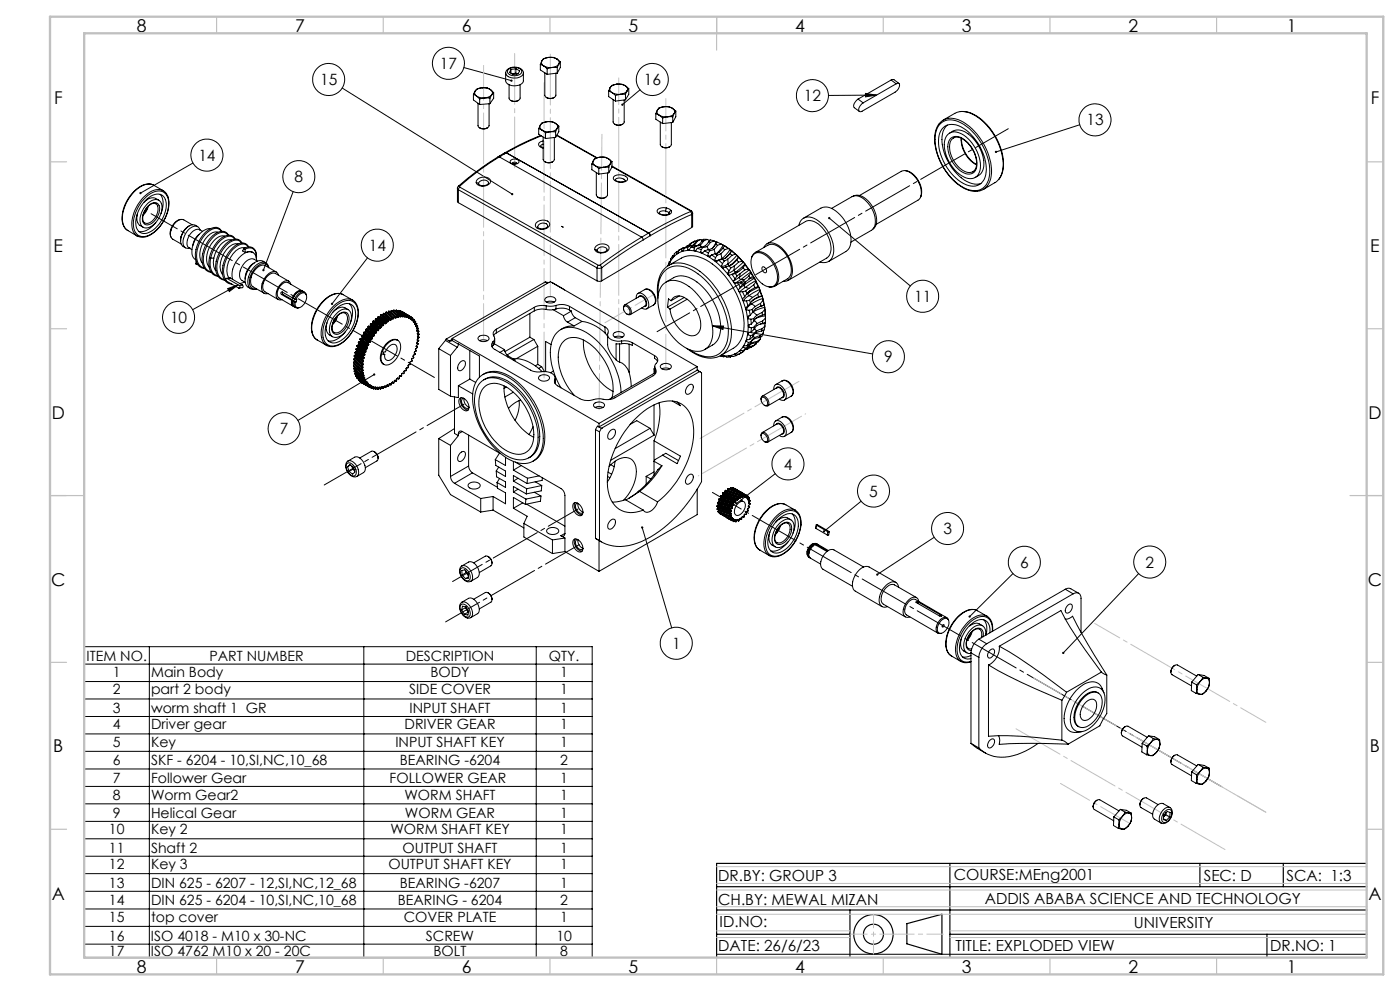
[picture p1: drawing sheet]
<svg xmlns="http://www.w3.org/2000/svg" width="420mm" height="297mm" viewBox="0 0 420 297" stroke-linecap="round" stroke-linejoin="round" font-family="sans-serif">
<defs><g id="words">
<g font-size="5.3">
<text x="41" y="9.5">8</text>
<text x="88.5" y="9.5">7</text>
<text x="138.5" y="9.5">6</text>
<text x="188.5" y="9.5">5</text>
<text x="238.5" y="9.5">4</text>
<text x="288.5" y="9.5">3</text>
<text x="338.5" y="9.5">2</text>
<text x="386" y="9.5">1</text>
<text x="16.2" y="31.2">F</text>
<text x="411.2" y="31.2">F</text>
<text x="16.1" y="75.5">E</text>
<text x="411.1" y="75.5">E</text>
<text x="15.5" y="125.5">D</text>
<text x="410.5" y="125.5">D</text>
<text x="15.4" y="175.5">C</text>
<text x="410.4" y="175.5">C</text>
<text x="16" y="225.5">B</text>
<text x="411" y="225.5">B</text>
<text x="15.5" y="269.7">A</text>
<text x="410.5" y="269.7">A</text>
<text x="41" y="291.5">8</text>
<text x="88.5" y="291.5">7</text>
<text x="138.5" y="291.5">6</text>
<text x="188.5" y="291.5">5</text>
<text x="238.5" y="291.5">4</text>
<text x="288.5" y="291.5">3</text>
<text x="338.5" y="291.5">2</text>
<text x="386" y="291.5">1</text>
</g>
<g font-size="4.7">
<text x="132" y="20.7">17</text>
<text x="96" y="25.5">15</text>
<text x="193.1" y="25.5">16</text>
<text x="241.2" y="30.3">12</text>
<text x="325.9" y="37.6">13</text>
<text x="59.5" y="48.2">14</text>
<text x="88.4" y="54.6">8</text>
<text x="110.6" y="75.2">14</text>
<text x="274.2" y="90.5">11</text>
<text x="51" y="96.8">10</text>
<text x="265.3" y="108.6">9</text>
<text x="84" y="130.2">7</text>
<text x="235.1" y="140.7">4</text>
<text x="260.8" y="148.9">5</text>
<text x="283" y="160.1">3</text>
<text x="306" y="170.2">6</text>
<text x="343.6" y="170.1">2</text>
<text x="201.6" y="194.5">1</text>
</g>
<g font-size="4.6">
<text x="215.4" y="263.9">DR.BY: GROUP 3</text>
<text x="286.1" y="263.9">COURSE:MEng2001</text>
<text x="361.1" y="264">SEC: D</text>
<text x="385.9" y="264">SCA: 1:3</text>
<text x="215.4" y="271.1">CH.BY: MEWAL MIZAN</text>
<text x="295.4" y="270.9">ADDIS ABABA SCIENCE AND TECHNOLOGY</text>
<text x="215.9" y="277.9">ID.NO:</text>
<text x="340.2" y="278">UNIVERSITY</text>
<text x="215.5" y="285">DATE: 26/6/23</text>
<text x="286.7" y="285">TITLE: EXPLODED VIEW</text>
<text x="381.1" y="285.1">DR.NO: 1</text>
</g>
<g font-size="4.2">
<text x="26" y="198">ITEM NO.</text>
<text x="62.9" y="198">PART NUMBER</text>
<text x="121.7" y="198">DESCRIPTION</text>
<text x="164.7" y="198">QTY.</text>
<text x="33.9" y="202.8">1</text>
<text x="45.3" y="202.8">Main Body</text>
<text x="129.1" y="202.8">BODY</text>
<text x="168.1" y="202.8">1</text>
<text x="33.9" y="208.1">2</text>
<text x="45.3" y="208.1">part 2 body</text>
<text x="122.7" y="208.1">SIDE COVER</text>
<text x="168.1" y="208.1">1</text>
<text x="33.9" y="213.7">3</text>
<text x="45.3" y="213.7">worm shaft 1 GR</text>
<text x="122.8" y="213.7">INPUT SHAFT</text>
<text x="168.1" y="213.7">1</text>
<text x="33.9" y="218.5">4</text>
<text x="45.3" y="218.5">Driver gear</text>
<text x="121.4" y="218.5">DRIVER GEAR</text>
<text x="168.1" y="218.5">1</text>
<text x="33.9" y="223.7">5</text>
<text x="45.3" y="223.7">Key</text>
<text x="118.6" y="223.7">INPUT SHAFT KEY</text>
<text x="168.1" y="223.7">1</text>
<text x="33.9" y="229.4">6</text>
<text x="45.3" y="229.4">SKF - 6204 - 10,SI,NC,10_68</text>
<text x="119.9" y="229.4">BEARING -6204</text>
<text x="168.1" y="229.4">2</text>
<text x="33.9" y="234.7">7</text>
<text x="33.9" y="239.9">8</text>
<text x="45.3" y="234.7">Follower Gear</text>
<text x="45.3" y="239.9">Worm Gear2</text>
<text x="116.9" y="234.7">FOLLOWER GEAR</text>
<text x="121.3" y="239.9">WORM SHAFT</text>
<text x="168.1" y="239.9">1</text>
<text x="168.1" y="234.7">1</text>
<text x="33.9" y="245.1">9</text>
<text x="45.3" y="245.1">Helical Gear</text>
<text x="121.5" y="245.1">WORM GEAR</text>
<text x="168.1" y="245.1">1</text>
<text x="32.7" y="249.9">10</text>
<text x="45.3" y="249.9">Key 2</text>
<text x="117.1" y="249.9">WORM SHAFT KEY</text>
<text x="168.1" y="249.9">1</text>
<text x="32.7" y="255.6">11</text>
<text x="45.3" y="255.6">Shaft 2</text>
<text x="120.8" y="255.6">OUTPUT SHAFT</text>
<text x="168.1" y="255.6">1</text>
<text x="32.7" y="260.4">12</text>
<text x="45.3" y="260.4">Key 3</text>
<text x="116.5" y="260.4">OUTPUT SHAFT KEY</text>
<text x="168.1" y="260.4">1</text>
<text x="32.7" y="266.1">13</text>
<text x="45.3" y="266.1">DIN 625 - 6207 - 12,SI,NC,12_68</text>
<text x="119.9" y="266.1">BEARING -6207</text>
<text x="168.1" y="266.1">1</text>
<text x="32.7" y="271.4">14</text>
<text x="45.3" y="271.4">DIN 625 - 6204 - 10,SI,NC,10_68</text>
<text x="119.4" y="271.4">BEARING - 6204</text>
<text x="168.1" y="271.4">2</text>
<text x="32.7" y="281.9">16</text>
<text x="32.7" y="276.2">15</text>
<text x="45.3" y="281.9">ISO 4018 - M10 x 30-NC</text>
<text x="45.3" y="276.2">top cover</text>
<text x="121.1" y="276.2">COVER PLATE</text>
<text x="127.8" y="281.9">SCREW</text>
<text x="166.9" y="281.9">10</text>
<text x="168.1" y="276.2">1</text>
<text x="32.7" y="286.6">17</text>
<text x="45.3" y="286.6">ISO 4762 M10 x 20 - 20C</text>
<text x="130.1" y="286.6">BOLT</text>
<text x="168.1" y="286.6">8</text>
</g>
</g></defs>
<g fill="none" stroke="#000" stroke-width=".3">
<path d="M162.1 19.3l1 .5M162.1 19.3v1.7l2 1.3M162.6 18.2a1.11 1.11 0 0 0 .5 1.6M162.6 18.2l-.5 1.1M163.1 19.8l1.5 .4h1.1M163.1 19.8l1 .8M164.5 17.2a2.52 2.52 0 0 0-1.9 1M164.5 17.2h1.4l1.2 .5M164.5 17.2h-.1a1.7 1.7 0 0 0-1.8 1M164.5 17.2a3.2 3.2 0 0 1 2.6 .5M167.1 17.7a1.11 1.11 0 0 1 .5 1.5M167.1 17.7l1 .9"/>
<path d="M167.6 19.2a2.52 2.52 0 0 1-1.9 1M167.6 19.2l-.4 1M168.1 18.6l-.5 .6M168.1 18.6v1.6l-.9 1.7M102.7 26.4l50.9 31.8M139.2 20.2l14.2 4M142 28.3l.9 .5M142 28.3v1.6l1.9 1.4M142.6 27.2a1.07 1.07 0 0 0 .3 1.6M142.6 27.2l-.6 1.1M142.9 28.8l.9 .4 1.6 .1M142.9 28.8l1 .9"/>
<path d="M143.4 31v6.6a1.91 1.91 0 0 0 3.3 0v-6.5M143.9 38.3a2.1 2.1 0 0 0 2.3 0M143.9 29.7v1.6M144.7 26.3a2.8 2.8 0 0 0-2.1 .9M144.7 26.3a3.6 3.6 0 0 1 2.5 .6M144.7 26.3a3 3 0 0 1 2.5 .6M144.7 26.3h-.1a1.94 1.94 0 0 0-2 .9M145.4 29.3l1.6 .1M145.4 29.3l-1.5 .4M147 29.4v1.7M147 31.1l-3.1 .2M147.2 26.9a1.04 1.04 0 0 1 .3 1.5"/>
<path d="M147.2 26.9l.9 .9M147.5 28.4a2.99 2.99 0 0 1-2.1 .9M147.5 28.4l-.5 1M148.1 27.8l-.6 .6M148.1 27.8v1.7l-1.1 1.6M151.7 21.9v2.3a3.1 3.1 0 0 0 4.4 1.1l.9-.8v-2.6M151.7 21.9a2.93 2.93 0 0 0 4 1.3l.8-.4 .5-.9M151.7 21.9a2.64 2.64 0 0 1 3.7-1.7l1.2 .7 .4 1M152.4 21a2.87 2.87 0 0 1 4.1 .2 1.73 1.73 0 0 1-2.3 1.5 1.44 1.44 0 0 1-1.8-1.7zM152.7 25.4v4l.5 .7M153.2 30.1a2.32 2.32 0 0 0 2.3 0M153.3 20.8v1.1"/>
<path d="M154 22.1l-.3 .1M154 22.1h-.4M154.8 21.9l.3 .3-1.1-.1M154.8 20.6l1.1 .6-.4 .9-1.5 .2-1.1-.6 .4-.9M154.8 20.6l-1.5 .2M154.8 20.6v1.3M154.8 21.9l-.8 .2M156 25.4v4a1.91 1.91 0 0 1-2.8 .7M161.6 38.5l1 .5M161.6 38.5v1.7l2.1 1.3M162.1 37.5a1.13 1.13 0 0 0 .5 1.5M162.1 37.5l-.5 1"/>
<path d="M162.6 39l1.1 .9M162.6 39l1.5 .5h1.1M163.4 21.8v6.7a1.92 1.92 0 0 0 3.4 0v-6.6M163.7 39.9v1.6M163.9 29.2a2.09 2.09 0 0 0 2.4 0M164.1 36.5a2.52 2.52 0 0 0-2 1M164.1 36.5a3.8 3.8 0 0 1 2.5 .5M164.1 36.5l-1.5 .4-.5 .6M164.1 36.5a2.98 2.98 0 0 1 2.5 .5M164.1 20.6v1.7M165.2 39.5l-1.5 .4M165.2 39.5h1.5"/>
<path d="M165.7 20.2h1.5M165.7 20.2l-1.6 .4M166.6 37a1.03 1.03 0 0 1 .5 1.4M166.6 37l1 .8M166.7 39.5v1.7M167.1 38.4a2.52 2.52 0 0 1-1.9 1.1M167.1 38.4l-.4 1.1M167.2 20.2v1.7M167.2 21.9l-3.1 .4M167.6 37.8l-.5 .6M167.6 37.8v1.7l-.9 1.7M182.6 27.3l1 .5"/>
<path d="M182.6 27.3v1.7l2 1.3M183.1 26.2a1.11 1.11 0 0 0 .5 1.6M183.1 26.2l-.5 1.1M183.6 27.8l1 .8M183.6 27.8l1.5 .5h1.1M183.9 29.8v6.7a1.92 1.92 0 0 0 3.4 0v-6.5M184.4 37.2a2.13 2.13 0 0 0 2.4 0M184.6 28.6v1.7M185.1 25.2a2.68 2.68 0 0 0-2 1M185.1 25.2h1l1.5 .5M185.1 25.2l-1.5 .4-.5 .6M185.1 25.2a3.3 3.3 0 0 1 2.5 .5"/>
<path d="M186.2 28.3l-1.6 .3M186.2 28.3h1.4M187.6 25.7a1.13 1.13 0 0 1 .5 1.5M187.6 25.7l1 .9M187.6 28.3v1.6M187.6 29.9l-3 .4M188.1 27.2a2.69 2.69 0 0 1-1.9 1.1M188.1 27.2l-.5 1.1M188.6 26.6l-.5 .6M188.6 26.6v1.7l-1 1.6M192 26.9l-5.3 4.5M196.7 34.1l1.1 .4"/>
<path d="M196.7 34.1v1.6l2.1 1.3M197.2 33a1.11 1.11 0 0 0 .6 1.5M197.2 33l-.5 1.1M197.8 34.5l1.1 .5h1.4M197.8 34.5l1 .9M198.1 36.6v6.7a1.89 1.89 0 0 0 3.3 0v-6.6M198.8 35.4v1.6M199.2 32a2.52 2.52 0 0 0-2 1M199.2 32h1.4l1.1 .5M199.2 32h-.1a1.7 1.7 0 0 0-1.9 1M199.2 32a3.2 3.2 0 0 1 2.5 .5M200.3 35h1.5"/>
<path d="M200.3 35l-1.5 .4M201.7 32.5a1.11 1.11 0 0 1 .6 1.5M201.7 32.5l1 .8M201.8 35v1.7M201.8 36.7l-3 .3M202.3 34a2.52 2.52 0 0 1-2 1M202.3 34l-.5 1M202.7 33.3l-.4 .7M202.7 33.3v1.7l-.9 1.7M257.4 29.7a2.08 2.08 0 0 0-1.1 2.6l1.5 1.1M257.4 29.7l1.5 1.1M259.6 28l3.4 .5-3.4 .5z"/>
<path d="M263 28.5l-14.5 .1M267.3 24l.9-.1 1.5 1.1M267.3 24l1.6 1.1M267.3 24l-9.9 5.7M268.9 25.1a.63 .63 0 0 1 .9 .1v.7l-.3 .8-1 .9-9.9 5.7a.63 .63 0 0 1-.8 .1 .63 .63 0 0 1-.2-.8l.4-.9 .9-.9M268.9 25.1l-10 5.7M281.7 37.2a10.7 10.7 0 0 0-.2 10 16.2 16.2 0 0 0 9.7 10l2.1 .1M281.7 37.1a4.9 4.9 0 0 1 6.7-.8 18.1 18.1 0 0 1 9 16.4 4.8 4.8 0 0 1-4 4.6M282 37.2a4.9 4.9 0 0 1 6.3-.4 17.7 17.7 0 0 1 8.6 15.4 4.7 4.7 0 0 1-7 4.5 17.2 17.2 0 0 1-9.2-16.7l.5-1.6zM283 36l3.5-2a5.8 5.8 0 0 1 6.2 .7 18.2 18.2 0 0 1 8.1 16 5 5 0 0 1-2.4 4l-3.4 2.1M283 38.2a5.3 5.3 0 0 1 6.9 .8 15.4 15.4 0 0 1 5.8 13.3 4.1 4.1 0 0 1-6.6 2.7 15.2 15.2 0 0 1-7.4-14.3l.5-1.4zM284.2 37.5a7.1 7.1 0 0 0-1.2 7.4 15.1 15.1 0 0 0 7.9 9.9l1.5 .4 1.9-.2"/>
<path d="M284.9 39.9a4.5 4.5 0 0 1 6.2 .8 10.5 10.5 0 0 1 3.7 10.5l-.7 1-1.5 1M288.1 33.4a9.5 9.5 0 0 1 8 4 17.6 17.6 0 0 1 4.8 13.4l-.4 1.5-.7 1.3M323.9 37.4l-25.1 8.1M43.8 59.1a4.6 4.6 0 0 1 5.4-1.4 5.7 5.7 0 0 1 .7 6.8 10.1 10.1 0 0 1-6.4 6.4 3.2 3.2 0 0 1-3.5-3.9 12.1 12.1 0 0 1 3.8-7.9zM44 59.7a3.8 3.8 0 0 1 5-.9 6.2 6.2 0 0 1-.3 6.9 7.1 7.1 0 0 1-5.7 4.3 3 3 0 0 1-2.3-3.6 10.6 10.6 0 0 1 3.3-6.7zM46 55.5a5.1 5.1 0 0 0-5.7 1.8 10.9 10.9 0 0 0-3.4 9.9l.5 1.1 1 .8M48 58.2a5.5 5.5 0 0 1 .3 5.8M48.9 57.1a4.7 4.7 0 0 1 1.6 5.7 10.8 10.8 0 0 1-7.2 8.3l-1.9-.3M48.9 57.1a4.7 4.7 0 0 0-5.3 1.5 11.3 11.3 0 0 0-3.8 10.2l.5 1.2 .8 .7M48.9 57.1l-2.8-1.6a4.6 4.6 0 0 0-5.3 1.4 11.4 11.4 0 0 0-3.9 10.3l1 1.6 3.2 1.9M57.9 48.9l-15.8 9M87.9 57.4l-8.9 23.6"/>
<path d="M137.2 56.4v4.1l.3 .2M137.2 56.4l.3 .5M137.5 55.8l-.3 .6M137.5 55.8h.4M137.5 56.9l41.6 23.4M137.5 56.9v3.8M137.9 55.8v.3M137.9 56.1l-.4 .8M137.9 56.1l41.6 23.4M142.9 54.8a1.8 1.8 0 0 0 1.8 1M142.9 54.8a2.36 2.36 0 0 1 4-1.1 1.16 1.16 0 0 1-.8 1.9l-1.4 .2M142.9 54.8l.7 .3"/>
<path d="M143.6 55.1a1.57 1.57 0 0 1 1.4-1.1 1.57 1.57 0 0 1 1.5 .9l-.7 .6-1.1 .2M143.6 55.1l1.1 .6M144.7 55.7v.1M149.4 47h.4M149.8 47a81.6 81.6 0 0 0-11.9 8.8M149.8 47h.1M149.8 47l42.7 24.1M150 46.7a85.4 85.4 0 0 0-12.5 9.1M150 46.7h.3M150.3 46.7l-.5 .3M151 46.1h.3M151 46.1l-1 .6"/>
<path d="M151.3 46.1l-1 .6M151.6 45.8h.1M151.6 45.8h.3M151.6 45.8l-.6 .3M151.9 45.8l-.6 .3M151.9 45.8h.1M151.9 45.8l42.7 24M153.1 48.2a1.46 1.46 0 0 1 2.6 .4 1.57 1.57 0 0 1-2.7-.2zM155 48.9l-.6 .2-.6-.1a.59 .59 0 0 1 .4-.5 .59 .59 0 0 1 .6 .2l.2 .3M162.2 43.8l.7 .5M162.2 40.6l-6.3 2.8-4.3 2.4M162.4 40.7l-4 1.7-6.5 3.4"/>
<path d="M162.9 41.1v6.7l.2 .4 .6 .4 1.3 .1M162.9 42.3l-.7 .2-.6 .6a1.31 1.31 0 0 0 1.3 1.3M162.9 43.2l-.6 .3-.1 .3M163.4 48.5l1.5 .3M165.8 48.5l-.9 .3M166.3 41.2v6.6l-.5 .7-.8 .2M166.7 41.2l-3 .3M167 40.6l12 6.7M167.1 40.5l12 6.8M177.6 49.2l1 .5M177.6 49.2v1.7l2 1.3M178 48.2a1.11 1.11 0 0 0 .6 1.5"/>
<path d="M178 48.2l-.4 1M178.6 49.7l1.1 .4h1.4M178.6 49.7l1 .8M178.9 51.7v6.7a1.95 1.95 0 0 0 3.3 0v-6.5M179.4 59.1a2.15 2.15 0 0 0 2.4 0M179.6 50.5v1.7M180 47.1a2.69 2.69 0 0 0-2 1.1M180 47.1h1l1.5 .5M180 47.1h-.1a1.68 1.68 0 0 0-1.9 1.1M180 47.1a3.2 3.2 0 0 1 2.5 .5M181.1 50.1h1.5M181.1 50.1l-1.5 .4"/>
<path d="M182.5 47.6a1.11 1.11 0 0 1 .6 1.5M182.5 47.6l1.1 .8M182.6 50.1v1.7M182.6 51.8l-3 .4M183.1 49.1a2.52 2.52 0 0 1-2 1M183.1 49.1l-.5 1M183.6 48.4l-.5 .7M183.6 49.8l23.8 13.4M183.6 48.4v1.7l-1 1.7M183.6 49.9l23.5 13.3M184.1 53a3 3 0 0 1 4.2 .5 2.01 2.01 0 0 1-2.9 1 1.4 1.4 0 0 1-1.3-1.5zM184.6 53.9a2.59 2.59 0 0 0 3 .3"/>
<path d="M184.6 54a1.89 1.89 0 0 1 3 .1v.1M198.6 44a2.08 2.08 0 0 0 2.3 0M256 58.8a4.7 4.7 0 0 1 5.4 2.6 6.5 6.5 0 0 1 1 6.7l-.6 .7M257.8 58.6l12.6-7.2a3.2 3.2 0 0 1 3.7 1.2 6.6 6.6 0 0 1 1.9 6.8l-.6 .6-12.5 7.2M271.6 51.1a6.5 6.5 0 0 1 4.6 8M284.3 40.3a3.6 3.6 0 0 1 4.8 .2 11.4 11.4 0 0 1 4.9 10.6 3.1 3.1 0 0 1-4.9 1.9 11.4 11.4 0 0 1-5.6-11.1zM285 41.7a2.96 2.96 0 0 1 4.2 .1 8.9 8.9 0 0 1 3.6 8.9 2.62 2.62 0 0 1-4.2 .8 9.2 9.2 0 0 1-4.1-8.8zM286.1 41.3a3.3 3.3 0 0 1 3.7 1.1 8.2 8.2 0 0 1 2.9 8.1l-.9 1M286.1 41.3a3.1 3.1 0 0 0-1.2 3.4 8.6 8.6 0 0 0 5.2 6.9l1.7-.1M288.4 41.4a8.8 8.8 0 0 0 4.6 8M288.5 41.5a8.9 8.9 0 0 0 4.5 7.8M291.9 51.4l-.1 .1"/>
<path d="M41.1 70.7l.2 .1M41.3 64a3 3 0 0 0 1.7 4.1M43.4 66.8a3.2 3.2 0 0 1 .4-4.2 2.45 2.45 0 0 1 3-1.5 3.6 3.6 0 0 1-.8 4.8 2.18 2.18 0 0 1-2.6 .9M44.3 62l-1.3 2.2M44.3 61.9a2.09 2.09 0 0 1 3.2-.7 4.7 4.7 0 0 1-1.9 5.6 1.69 1.69 0 0 1-2.1 .5 1.69 1.69 0 0 1-.8-2l.5-1.8zM44.5 61.8l-.6 1.5-.9 1.2M44.5 60.8a2.28 2.28 0 0 1 3.9 .2 6.6 6.6 0 0 1-4.2 7.3 1.99 1.99 0 0 1-2.2-2.5 7.8 7.8 0 0 1 2.5-5zM46.7 66.7a5.7 5.7 0 0 1-5.1 2.7M47.7 60a3.1 3.1 0 0 0-4.6 .7M54.3 65.8a4.2 4.2 0 0 0-3 5.2M56.7 74.3h.1M56.7 74.3l.9 .5"/>
<path d="M56.8 67.7a5.2 5.2 0 0 0-2.6 4.5M57.7 67.4l-2.6-1.5a3.3 3.3 0 0 0-3.6 2.6 2.4 2.4 0 0 0 .3 3.2l2.6 1.4M58.8 78.3l-.1 .8h.4M58.9 79.2l.4 .1M59.1 79.1h.1M59.2 79l-.1 .1M59.3 67.9a2.49 2.49 0 0 0-3.7 .9 4.6 4.6 0 0 0-1.1 4.7l1.2 .8M59.8 70.2a5.1 5.1 0 0 0-1.9 3.4M59.9 68.9h.1M59.9 68.9a3 3 0 0 0-3.5 2.4l-.3 2.1 .6 .9M59.9 68.9l.8 .4M60 68.9a1.62 1.62 0 0 0-1.2-1.2 1.62 1.62 0 0 0-1.6 .6 5 5 0 0 0-2 5.6l.6 .5h1"/>
<path d="M60.8 76a4.4 4.4 0 0 0 1.7 5.4l.9 .3M62.8 77.1a4.9 4.9 0 0 0 1.2 5.2l1.4 .5M62.8 77.1l.4 .2M63.1 68.5a6.3 6.3 0 0 0-5.2 4.9 3.5 3.5 0 0 0 .8 4.5M63.2 77.3a4.5 4.5 0 0 0 1.6 5.2l.5 .2M63.2 77.3l.9 .1M64.1 77.4a4.1 4.1 0 0 0 .7 3.7M65.3 69.6a4.5 4.5 0 0 0-4.4 3.1 6.3 6.3 0 0 0-.2 6.2M66.4 69.3a2.12 2.12 0 0 0-3.3-.3 8.9 8.9 0 0 0-3.6 9.9 2.68 2.68 0 0 0 1.8 1.4M66.5 69.3a2.17 2.17 0 0 0-3.1-.9 9.2 9.2 0 0 0-4.4 10.4l.9 1.1 1.5 .6M67.4 70.8a4.6 4.6 0 0 0-4.4 3 6.2 6.2 0 0 0-.2 6.2M68.4 70.5a2.14 2.14 0 0 0-3.3-.3 9.3 9.3 0 0 0-3.8 9.5l.3 .5a2.67 2.67 0 0 0 1.7 1.3"/>
<path d="M68.5 70.5a2.14 2.14 0 0 0-3.1-.9 9.1 9.1 0 0 0-4.6 6.4M69.4 72a4 4 0 0 0-3.9 2.1l-1 1.9-.4 1.4M70.4 71.7a2.17 2.17 0 0 0-3.3-.3 9.4 9.4 0 0 0-3.9 5.9M70.6 71.7a2.14 2.14 0 0 0-3.2-.9 9.3 9.3 0 0 0-4.6 6.3M71.4 73.1a2.42 2.42 0 0 0-2.6 .8 8 8 0 0 0-2.6 7.2l.6 1.2M72.4 72.8a2.22 2.22 0 0 0-3.4-.2 9.1 9.1 0 0 0-3.6 9.5 2.67 2.67 0 0 0 1.9 1.7M72.6 72.8a2.11 2.11 0 0 0-3.2-.9 9.2 9.2 0 0 0-4.3 10.4l.9 1.1 1.5 .6M73.2 74.4a2.39 2.39 0 0 1 2.8-.1 2.39 2.39 0 0 1 1 2.6l-.1 .6M73.4 74.3a2.64 2.64 0 0 0-2.6 .8 7.3 7.3 0 0 0-2.1 8.2M73.4 74.7a2.24 2.24 0 0 1 2.8 0 2.24 2.24 0 0 1 .7 2.7M73.4 74.7l-.2-.3-.4 .8 .9 .5M73.4 74.7l.3 1"/>
<path d="M74.5 74a2.29 2.29 0 0 0-3.6-.2 9 9 0 0 0-3.4 9.6l.2 .4M74.6 74a2.21 2.21 0 0 0-3.1-.9 9.5 9.5 0 0 0-4.6 9.7l.6 1.2a2.68 2.68 0 0 0 2.1 1.2M75.6 75.6l-1.1-.2-.8 .3M75.6 75.5l.3 .2M76.3 78.7a5.7 5.7 0 0 0-2.7 4.9M77 78.1a2.27 2.27 0 0 0-1.1-2.4 2.27 2.27 0 0 0-2.6 .2 7.6 7.6 0 0 0-3.5 7.8M77.2 78.3a2.46 2.46 0 0 0-4 .6 3.9 3.9 0 0 0-.7 5.1l1.1 .6M79.8 78.8a2.82 2.82 0 0 0-4.3 .6 5.9 5.9 0 0 0-1.7 6.1l1.5 1.1M110.2 77.3l-10.6 13.8M137.5 60.7l41.6 23.5M160.9 66.7a2.65 2.65 0 0 1 4 .2 1.96 1.96 0 0 1-2.6 1.9 1.31 1.31 0 0 1-1.4-.6 1.31 1.31 0 0 1 0-1.5zM161.5 67.4a1.67 1.67 0 0 1 2.8 .3 1.91 1.91 0 0 1-3 .3z"/>
<path d="M168.5 67.8l.4 .3M178.4 74.8a1.73 1.73 0 0 0 1.8 1M178.4 74.8a2.38 2.38 0 0 1 4.1-1.1 1.18 1.18 0 0 1-.9 1.9l-1.4 .2M178.4 74.8l.7 .3M179.1 75.1a1.57 1.57 0 0 1 1.4-1.1 1.57 1.57 0 0 1 1.6 .9l-.8 .6-1 .2M179.1 75.1l.2 .3 1 .3M179.5 79.5l-.4 .8M180 79.5l.5 .8M180 79.5h-.5M180.3 75.7l-.1 .1M192.5 71.1l-4.7 2.9-7.8 5.5M192.5 71.1l.5 .8"/>
<path d="M193 71.9l-6.3 3.9-6.2 4.5M194.6 69.8l.3 .4 .2 .5M194.6 69.8h.1M194.6 69.8l-2.1 1.3M195.1 70.7l-2.1 1.2M199.7 63.2a1.26 1.26 0 0 0-1.9 .7 2.71 2.71 0 0 0 3 .1l-.1-.2M199.7 63.2l1 .6M199.9 62.3l.9 .3 .6 .5M199.9 62.3h-.1a1.8 1.8 0 0 0-2.6 1.2 2.8 2.8 0 0 0 4.3 0l-.1-.4M199.9 62.3l-.2 .9M200.6 79.5a7.6 7.6 0 0 0-3.4 7l.2 2.9M200.6 79.5l3.8-2.1a8 8 0 0 1 8.4 1.1 24.4 24.4 0 0 1 10.4 19.4 7.5 7.5 0 0 1-3.2 6.5l-3.8 2.1"/>
<path d="M200.6 79.5a6.6 6.6 0 0 1 9.3-3.9 23.4 23.4 0 0 1 11.8 11.7 20.6 20.6 0 0 1 2.2 14.5 6.4 6.4 0 0 1-7.7 4.7M200.6 79.5a8 8 0 0 1 8.4 1.1 24.4 24.4 0 0 1 10.4 19.4 7.5 7.5 0 0 1-3.2 6.5M200.8 78.4l-.4 1.3M201.1 78.4l-.2 .4-.1-.4M201.1 78.3l-.3 .1M201.4 63.1l-.6 .4-.1 .3M201.8 76.7l-.6 .9-.1 .8M202.2 76.6l-.4 .1M203 75.5l-.7 .6-.4 1.2-.1-.6M203 75.5l.1 .5M203.1 76v.1M203.6 75.1l-.6 .4"/>
<path d="M203.7 75l-.3 .8-.3 .2M204.5 74.6l-.8 .4M204.5 74.6l.1 .6M204.6 75.2l.2 .1M205.1 74.2l-1.4 .8M205.1 74.2l-.6 .4M205.3 74.3l-.3 .8-.4 .1M206 73.8l-.3 .4h-.6M206 73.8l-.2 .3M206.3 74.2l-1 .1M206.3 74.2v.7M206.3 74.9l.3 .1"/>
<path d="M206.9 73.7l-1.6 .6M206.9 73.7l-.6 .5M207 73.2l-1 .6M207 73.1l-.5 .7M207.1 63.2v.2M207.1 63.2h.3M207.1 63.4l-7.8 3.8-4.7 2.6M207.1 63.4l.4 .9M207.2 74.2l-.4 .7h-.5M207.2 74.2l1.1 .1M207.4 63.2l.4 .7M207.5 72.8l-.5 .3"/>
<path d="M207.5 72.8l-.7 .9M207.5 64.3a107.7 107.7 0 0 0-12.4 6.4M207.5 64.3v3.9M207.5 68.2l-27 16M207.8 63.9v4l-.3 .3M207.8 63.9l-.3 .4M208.2 73.4l-1.3 .3M208.2 75l.4 .2M208.3 74.3l-.1 .7M208.5 72.2l-1.4 .8M208.5 72.2l.3 .1M208.5 72.2l-1 .6"/>
<path d="M208.7 72.4l-.9 1.2-.5 .1M208.8 73.7h-.6l-1 .5M208.8 73.7l-.5 .6M209.2 74.4l-.5 .7-.5-.1M209.2 74.4l1.2 .4M209.2 72.3l-.5 .1M209.2 72.3l-1 1.1M210.1 73.4l-1.3 .3M210.1 73.4l.3 .6M210.2 71.8l-1 .2-.5 .4M210.2 75.6l.6 .2M210.2 71.8l.6 .2"/>
<path d="M210.2 71.8l-1 .5M210.3 74l.6 .2M210.3 74l-1.1 .4M210.4 74.8l-.2 .8M210.5 72.2h.6M210.5 72.2a1.95 1.95 0 0 1-2.1 1.4l-.2-.2M210.9 74.2l-.5 .6M211.1 72.2l-1 1.2M211.3 75.2l-.5 .6-.6-.2M211.3 75.2l1.2 .6M212.1 73.9l-1.2 .3M212.1 73.9l.4 .9"/>
<path d="M212.1 71.8l-1-.1-.6 .5M212.1 71.8l.7 .2M212.1 71.8l-1 .4M212.3 76.6l.8 .2M212.4 74.8l.6 .3M212.4 74.8l-1.1 .4M212.5 75.8l-.2 .8M212.5 72.5l.6 .1M212.5 72.5a2.26 2.26 0 0 1-2.2 1.5M212.8 72l.1 .1M212.8 72v.3M213 75.1l-.5 .7"/>
<path d="M213.1 72.6l-1 1.3M213.5 76.4l-.7 .5-.5-.3M213.5 76.4l1.2 .8M214.2 74.7l-1.2 .4M214.2 74.7l.4 1.4M214.2 72.2l-1.1-.3-.6 .6M214.2 72.2l.6 .3M214.2 72.2l-1.1 .4M214.4 78l.5 .5 .7-.5M214.6 76.1l.6 .4M214.6 76.1l-1.1 .3M214.7 77.2l-.3 .8"/>
<path d="M214.7 73.2l.6 .3M214.7 73.2a2.63 2.63 0 0 1-2.3 1.6M214.8 72.5l.3 .1M214.8 72.5l-.9 1.7M215.2 76.5l-.5 .7M215.3 73.5l-1.1 1.2M215.5 78h-1.1M215.6 78l1.1 1M216.3 76l-1.1 .5M216.3 76l.3 1.5M216.3 73.1l-1.1-.5-.5 .6M216.3 73.1l.6 .3"/>
<path d="M216.3 73.1l-1 .4M216.4 79.8l.5 .5 .8-.3M216.6 77.5l-.9 .4M216.6 77.5l.1 .2M216.7 77.7l.6 .5M216.7 77.7l-1.1 .3M216.7 79l-.3 .8M216.9 74.4l.6 .4M216.9 74.4a3.1 3.1 0 0 1-2.3 1.7M216.9 73.4l.6 .4-.2-.1M216.9 73.4l-1.1 1.8-.9 .8M217.3 78.2l-.6 .8"/>
<path d="M217.3 73.7l1.2 .8M217.3 73.7l-.4 .7M217.4 73.7a27.2 27.2 0 0 1 12.3 21.2M217.4 73.7h.1M217.5 74.8l-1.2 1.2M217.7 80l1 1.2M218.3 77.7l-1 .5M218.3 77.7l.1 1.4M218.4 79.1l-1.3 .7h-.7M218.4 79.1l.5 .5M218.5 74.5l.5 .3M218.5 74.5l-1 .3"/>
<path d="M218.7 79.7l.6 .6M218.7 79.7l-1 .3M219 76a3.7 3.7 0 0 1-2.3 1.7M219 76l.6 .5M219 74.8l.5 .4M219 74.8l-1.3 1.6-1.1 1.1M219.3 75.5l-.7 .9-1.4 1.1M219.5 75.2l1.1 1M219.5 75.2l-.5 .8M219.6 76.5l-1.3 1.2M219.8 79.2l-1 .5M219.8 79.2l-1.1 .5"/>
<path d="M220.3 79.7l-1 .6M220.3 79.7l-.1 1.3M220.6 76.2l.5 .3M220.6 76.2l-1 .3M221 78l.6 .6M221 78l-1.2 1.2M221.1 76.5l.4 .6M221.1 76.5l-2.7 2.6M221.5 77.1l-2.4 2.4M221.5 77.1l1.1 1.2M221.5 77.1l-.5 .9M221.6 78.6l-1.3 1.1"/>
<path d="M222.6 78.3l.4 .3M222.6 78.3l-1 .3M223 78.6l.5 .6M223 78.6l-2.8 2.4M223.5 79.3l.9 1.3M223.5 79.2l-2.8 2.4M223.5 79.2v.1M223.5 79.3l-.5 .9M225.5 77a2.43 2.43 0 0 1 4-1.1 8.6 8.6 0 0 1 4 8.4 2.21 2.21 0 0 1-2.8 1.7M226 76.3a3 3 0 0 1 4.1 .5 7.8 7.8 0 0 1 2.8 7.9 2.32 2.32 0 0 1-3.6 .8 8.3 8.3 0 0 1-3.8-8.3zM226.6 75.7l3.8-2.2a3.8 3.8 0 0 1 4.3 1.4 8.1 8.1 0 0 1 2.4 7.6l-.9 1.1-3.8 2.2M229.1 74.2a2.61 2.61 0 0 1 4.2-.8 9.1 9.1 0 0 1 4.2 9.4l-.3 .5a2.29 2.29 0 0 1-2.2 1"/>
<path d="M230.1 73.1l11.6-6.7a4.3 4.3 0 0 1 4.9 1.8 8 8 0 0 1 2.2 8.3l-.8 .9-11.6 6.6M239.6 67.6a3.1 3.1 0 0 1 5.3-1.8 11.3 11.3 0 0 1 5.1 10.3 2.91 2.91 0 0 1-4 2.4M241.1 65.4l5.2-3a4.3 4.3 0 0 1 5.1 1.4 10.7 10.7 0 0 1 3.6 10l-.5 1-.7 .6-5.2 3M248.8 65.4l24.3 20.3M249.4 62.5l6.2-3.6a3.8 3.8 0 0 1 4.6 1.7 7.7 7.7 0 0 1 2.1 7.5l-.9 .9-6.1 3.6M68.1 83.5a.39 .39 0 0 0-.4 .2 .39 .39 0 0 0 .2 .5l3.7 2.1a.41 .41 0 0 0 .4-.3 .41 .41 0 0 0-.2-.5M68.1 83.5l3.7 2M68.3 86.5l3.1-1.1-2.6 2zM69.1 83.3l-1.1 .1M69.1 83.3l-1 .2M69.1 83.3l3.6 2.1M71.4 85.4l-13.6 7.4"/>
<path d="M72.7 85.4l.3 .4-.2 .4-1.1 .2M72.7 85.4l-.9 .1M73.3 84.5l-1.4 .5M80.6 80.2a1.88 1.88 0 0 0-1.6-1.3 1.88 1.88 0 0 0-1.8 .9 5.7 5.7 0 0 0-2.1 6.1 1.46 1.46 0 0 0 1.8 .6M80.6 80.3a1.89 1.89 0 0 0-1.2-1.7 1.89 1.89 0 0 0-2 .5 6.2 6.2 0 0 0-2.7 6.8 1.76 1.76 0 0 0 2.3 .7M82.9 81.5l-3.3-1.9a2.81 2.81 0 0 0-3.4 1.8 3.4 3.4 0 0 0-.3 4.6l3.3 1.9M83.6 82.5a1.61 1.61 0 0 0-1.3-1.2 1.61 1.61 0 0 0-1.6 .6 5 5 0 0 0-1.9 5.6 1.36 1.36 0 0 0 1.6 .5M84.5 88.3a.39 .39 0 0 1-.3-.5 .39 .39 0 0 1 .5-.3l3 1.7M84.5 88.3l3 1.7M84.8 87.6l.1 .6M84.9 88.2l-.4 .1M84.9 88.2l3.9 2.3"/>
<path d="M86.6 84.3l-3.9-2.3a3 3 0 0 0-3.5 2.4l-.4 1.7 .4 1.1 4.3 2.6M87.2 85.2a1.47 1.47 0 0 0-1.2-1.1 1.47 1.47 0 0 0-1.4 .7 4 4 0 0 0-1.4 4.8l.7 .3 .7-.1M87.5 90l.1 1.3 .5 .6M87.5 90h.1M87.6 90l.2 1.3M87.6 90l.1 .2M87.7 90.2l.1 1.3 .9 .7M87.7 90.2l.5 .2M87.8 89.2l.2 .1M87.8 89.2h-.1M88.2 90.4a1.24 1.24 0 0 0 .1 1.4 1.24 1.24 0 0 0 1.3 .4M88.2 90.4l.3 .1"/>
<path d="M88.4 89.6l.4 .2M88.8 89.8a2.51 2.51 0 0 1 2.6-2 2.83 2.83 0 0 1-1.2 4.3 1.15 1.15 0 0 1-1.5-.2 1.15 1.15 0 0 1-.2-1.4M88.8 89.8l.2-.1-.2 .8M88.8 90.5h-.3M90.1 87.2l-.6 .1-.8 .6-.9 1.3M90.6 87.2l-4.2-2.5a2.83 2.83 0 0 0-3.1 2.5v1.5l.3 .6 4.4 2.5M90.8 87.2a2.21 2.21 0 0 0-2.9 1.6l-.2 .4M91.3 87.6a1.9 1.9 0 0 0-2.8 .8l-.6 1 .5 .2M91.9 88.3a1.23 1.23 0 0 0-1-.9 1.23 1.23 0 0 0-1.2 .5l-1.3 1.7M98.1 96.8a3 3 0 0 0 1.7 4.1M100.3 93a4.5 4.5 0 0 1 5.2-1.7 4.8 4.8 0 0 1 .7 5.7 8.7 8.7 0 0 1-5.9 5.8 2.86 2.86 0 0 1-2.8-3.7 10.3 10.3 0 0 1 2.8-6.1zM100.8 91.7a4.5 4.5 0 0 1 5.4-1.1 6 6 0 0 1 .4 6.9 9.9 9.9 0 0 1-6.4 6.2 3.2 3.2 0 0 1-3.4-4.1 12.1 12.1 0 0 1 4-7.9z"/>
<path d="M101.1 94.8l-.7 1.5-.6 .7M101.1 93.8a2.48 2.48 0 0 1 4-.3 6.4 6.4 0 0 1-4.3 7.6 2.1 2.1 0 0 1-2-2.8l.9-2.7zM101.3 94.5l.4-.4a1.69 1.69 0 0 1 2.1-.5 1.69 1.69 0 0 1 .9 2 5.1 5.1 0 0 1-3.8 4.6 1.95 1.95 0 0 1-1.2-2.9l.8-1.8zM101.3 94.6l-.4 1.1-1.1 1.6M102.9 88.3a5 5 0 0 0-5.6 1.6 10.7 10.7 0 0 0-3.5 10.4l.6 1 .9 .6M102.9 88.3a4.8 4.8 0 0 0-5.4 1.6 11.9 11.9 0 0 0-3.9 9.6l.2 .7a2.75 2.75 0 0 0 1.3 1.7l2.9 1.6M102.9 88.3l2.9 1.6M103.5 99.5a5.6 5.6 0 0 1-5 2.7M103.5 93.8l.1 .1M103.6 93.9a2.2 2.2 0 0 0-2.7 1.1 3.8 3.8 0 0 0-.8 4.6h.2M103.6 93.9a3.4 3.4 0 0 1-.5 4.5 2.39 2.39 0 0 1-2.9 1.2M104.5 92.8a3.1 3.1 0 0 0-4.6 .7"/>
<path d="M104.8 91a5.3 5.3 0 0 1 .3 5.8M105.8 89.9a5.2 5.2 0 0 1 1.4 6 11.2 11.2 0 0 1-6.8 7.9l-1.2 .1-1.2-.4M105.8 89.9a4.5 4.5 0 0 0-4.8 1 12 12 0 0 0-4.6 10.2 3.3 3.3 0 0 0 1.6 2.4M109.1 99.7l1.9 2.2M109.1 99.7v.3M109.1 100l2 2.1M109.1 100l.2 .2M109.2 99.6l1.9 2.1M109.2 99.6l-.1 .1M109.2 99.6h.2M109.4 99.6l1.9 2.1M109.4 99.6h.2"/>
<path d="M109.6 99.6l1.9 2.1M109.7 98.8l1.8 2.1M109.7 98.8v.3M109.7 99.1l1.9 2.1M109.7 99.1l.2 .2M109.9 98.6l1.8 2.1M109.9 98.6l-.2 .2M109.9 98.6h.2M109.9 99.3l1.8 2M109.9 99.3l-.3 .3M110.1 98.6l1.8 2.1M110.1 98.6l.1 .1"/>
<path d="M110.2 98.7l1.9 2.1M110.4 97.9l1.8 2.1M110.4 98.2l1.8 2.1M110.4 97.9v.3M110.4 98.2l.1 .2M110.5 98.4l1.8 2.1M110.5 98.4l-.3 .3M110.5 97.8l1.8 2M110.5 97.8l-.1 .1M110.5 97.8h.2M110.7 97.8l1.8 2.1M110.7 97.8l.2 .1"/>
<path d="M110.9 97.9l1.8 2M111.1 97.4l1.8 2M111.1 97.4l.1 .2M111.1 97.1l1.8 2M111.1 97.1v.3M111.2 97.6l1.8 2.1M111.2 97.6l-.3 .3M111.2 96.9l1.8 2.1M111.2 96.9l-.1 .2M111.2 96.9l.2 .1M111.4 97l1.8 2M111.4 97l.2 .2"/>
<path d="M111.6 97.2l1.8 1.9M111.8 96.6l1.8 2M111.8 96.6l.1 .3M111.9 96.3l1.7 2M111.9 96.3l-.1 .3M111.9 96.9l1.7 1.9M111.9 96.9l-.3 .3M112 96.2l1.7 2M112 96.2l-.1 .1M112 96.2l1.9 2M112.2 100v.3M112.3 99.8l-.1 .2"/>
<path d="M112.3 99.8l.2 .1M112.5 99.9h.2M112.6 95.9l1.7 2M112.6 96.2l1.7 1.9M112.6 95.9v.3M112.6 96.2l-.3 .2M112.6 95.6l1.8 1.9M112.6 95.6v.3M112.7 95.5l1.8 1.9M112.7 95.5l-.1 .1M112.7 95.5l2 2M112.9 99.4l.1 .3"/>
<path d="M112.9 99.1v.3M113 99.7l-.3 .2M113 99l-.1 .1M113 99h.2M113.2 99l.2 .1M113.3 95.6l1.8 1.9M113.3 95.6l-.2 .2M113.3 95.3l1.8 1.9M113.3 95.3v.3M113.4 95l1.7 1.8M113.4 95l-.1 .3M113.6 94.9l1.8 2"/>
<path d="M113.6 94.9l1.7 1.8M113.6 94.9l-.2 .1M113.6 98.6v.2M113.6 98.3v.3M113.6 98.8l-.2 .3M113.7 97.9l.2 .3M113.7 98.2l-.1 .1M113.7 98.2h.2M113.9 98.2l.2 .2M114.1 95.1l1.7 1.8M114.1 95.1l-.2 .1M114.1 94.8l1.7 1.8"/>
<path d="M114.1 94.8v.3M114.2 94.4l1.7 1.8M114.2 94.4l1.9 1.7M114.2 94.4l-.1 .4M114.3 97.9v.2M114.3 98.1l-.2 .3M114.4 97.5l-.1 .4M114.5 97.4l-.1 .1M114.5 97.4l.2 .1M114.8 94.6l1.8 1.7M114.8 94.6l-.1 .1M114.9 94.3l1.7 1.7"/>
<path d="M114.9 94.3l-.1 .3M115 93.9l1.7 1.8M115 93.9l1.8 1.7M115 93.9l-.1 .4M115.1 97.5l-.3 .2-.1-.2M115.1 97.2v.3M115.1 96.8v.4M115.3 96.7l-.2 .1M115.3 96.7l.1 .2M115.4 96.9l.1 .2 .3-.2M115.6 94.2l1.7 1.7M115.6 94.2l-.1 .1"/>
<path d="M115.7 93.9l1.7 1.7M115.7 93.9l-.1 .3M115.8 96.6v.3M115.8 93.6l1.7 1.6M115.8 93.6l-.1 .3M115.8 93.6l1.9 1.6M115.9 96.2l-.1 .4M116.1 96.1l-.2 .1M116.1 96.1l.2 .4 .3-.2M116.4 93.6l1.7 1.6M116.4 93.6l-.1 .3M116.6 96v.3"/>
<path d="M116.6 93.3l1.7 1.6M116.6 93.3l-.2 .3M116.6 93.3l1.8 1.5M116.7 95.7l-.1 .3M116.8 95.6l-.1 .1M116.8 95.6l.2 .4 .3-.1M117.2 93.4l1.7 1.5M117.2 93.4l-.1 .2M117.4 95.6l-.1 .3M117.4 93.1l1.7 1.5M117.4 93.1l-.2 .3M117.4 93.1l1.8 1.4"/>
<path d="M117.5 95.2l-.1 .4M117.7 95.2h-.2M117.7 95.2l.1 .4 .3-.1M117.7 95.1l.4 .4M117.9 93.3l1.8 1.4M117.9 93.3v.1M118.1 93l1.8 1.4M118.1 93l-.2 .3M118.1 93l1.9 1.4M118.1 95.2v.3M118.3 94.9l-.2 .3M118.4 94.8l-.1 .1"/>
<path d="M118.4 94.8l.1 .5 .3-.1M118.5 94.9l.3 .3M118.9 93l-.3 .2 1.8 1.4M118.9 93l1.7 1.3M118.9 93l1.8 1.3M118.9 94.9l-.1 .3M119.1 94.6l-.2 .3M119.2 94.5l-.1 .1M119.2 94.5l.1 .3M119.3 94.8v.3l.3-.1M119.3 94.8l.3 .2M119.5 93l1.8 1.3"/>
<path d="M119.5 93l-.2 .2M119.5 93l1.9 1.3M119.7 94.7l-.1 .3M119.9 94.4l-.2 .3M120 94.4h-.1M120 94.4v.6l.3-.1M120 94.8l.3 .1M120.2 93.2l1.8 1.2M120.2 93.2l-.1 .1M120.2 93.2l1.9 1.2M120.4 94.6l-.1 .3M120.6 94.3l-.2 .3"/>
<path d="M120.6 94.3h.1M120.7 94.3v.6h.2M120.7 94.8l.2 .1M120.7 94.3l.4 .3M120.8 93.5l1.8 1.1M120.8 93.5l1.9 1.1M120.8 93.5h-.1M121.1 94.6l-.2 .3M121.3 94.3l-.2 .3M121.3 94.3h.1M121.4 94.9l.2 .1M121.4 94.3v.7h.2"/>
<path d="M121.4 94.5l.3 .2M121.7 94.7l-.1 .3M122 94.4l-.3 .3M122 94.4h.1M122 95l.2 .1M122.1 94.7l.3 .2M122.1 94.4l-.1 .7h.2M122.3 94.4l.9 .5M122.4 94.9l-.2 .2M122.6 95.3l.2 .1M122.6 94.6l-.2 .3M122.6 94.6h.1"/>
<path d="M122.7 95l.3 .1M122.7 94.6l-.1 .7 .2 .1M123 95.1l-.2 .3M123.2 95.4l.3 .1M123.2 94.9l-.2 .2M123.2 94.9l-.1 .7 .2 .1 .2-.2M123.3 95l.5 .3M123.7 95.8l.3 .1M123.8 95.3l-.3 .2M123.8 95.3l-.2 .7 .2 .2 .2-.3M123.8 95.5l.4 .2M124.1 96.3l.3 .1"/>
<path d="M124.2 95.7l-.2 .2M124.2 95.7l-.2 .8 .1 .2 .3-.3M124.2 96.1l.4 .2M124.4 96.9l.3 .1M124.5 96.8l.5 .1M124.6 96.3l-.2 .1M124.6 96.3l-.2 .7 .1 .3 .2-.3M124.7 97.6l.3 .1M124.8 97.5l.5 .1M124.9 98.4l.1 .2 .2-.1M124.9 98.4l.3 .1M125 96.9l-.3 .1"/>
<path d="M125 96.9v.3a.36 .36 0 0 0-.3 .3 .36 .36 0 0 0 .1 .4l.2-.2M125 98.2l.5 .2M125.1 99.1v.3l.3-.1M125.1 99.2l.3 .1M125.1 99.1l.5 .1M125.2 100l.5 .1M125.3 97.6l-.3 .1M125.3 97.6l-.4 .8M125.5 98.4l-.3 .1M125.5 98.4l-.4 .7M125.6 99.2l-.2 .1M125.6 99.2l-.4 .7v.3l.2-.1"/>
<path d="M148.9 98.7a1.54 1.54 0 0 0-.6 2.4v.7l-.4 .6M148.9 99.8l-.8 .8M148.9 98.7v1.1M159 93.9v7.2M160.3 92.1l-11.4 6.6M160.3 92.1v1.1M160.3 93.2l-11.4 6.6M163.6 89.4a1.96 1.96 0 0 1 3.2 .6 2.03 2.03 0 0 1-3.4-.1zM163.8 84.6h.1M163.8 84.6l.5 .3-.7-.4-29.8 17.1M163.8 84.6l.9 .1M163.9 91.6a5.4 5.4 0 0 0-3.6 .5"/>
<path d="M163.9 92.7a5.7 5.7 0 0 0-3.6 .5M163.9 92.7l2 .1M163.9 91.6v1.1M163.9 90.6l.8-.3 1.6 .3M165.7 84.8h.1M165.9 92.8l3.2 1.8M166.8 91.5a5 5 0 0 1 4.1 .3M166.8 91.5l-1.5 .3-1.4-.2M166.8 92.6l-.9 .2M166.8 92.6a5.2 5.2 0 0 1 4.1 .3M166.8 91.5v1.1M169.1 94.6a2.6 2.6 0 0 0 1.2 2"/>
<path d="M169.2 86.8h.1M169.3 86.8v.1M170.3 96.6l1.9 1.1M170.9 91.8l10.6 6.2M170.9 91.8v1.1M170.9 92.9l.5 .3M171.4 93.2a2.87 2.87 0 0 0 1.2 2M171.4 93.2l-2.3 1.4M172.2 97.7a5.9 5.9 0 0 0-4 1.1M172.6 95.2l2 1.1M172.6 95.2l-2.3 1.4M174.6 96.3a12.6 12.6 0 0 1 6.9 3.5"/>
<path d="M174.6 96.3l-2.4 1.4M179.1 84.2l.7 .1 .7-.1M179.1 80.3v3.9M180.5 80.3l-.6 .1-.8-.1M180.5 80.3v3.9M181.5 98a1.52 1.52 0 0 1 .8 2.2 2.61 2.61 0 0 0 2.9 2.1l1.3-.1M181.5 99.8l.8 1.1M181.5 98v1.8M184.2 99.9a2.2 2.2 0 0 1 3.1 .3 1.74 1.74 0 0 1-2.8 .9 .72 .72 0 0 1-.3-1.2zM187 92.4a.81 .81 0 0 1 .4-1 .81 .81 0 0 1 1.1 .3 1.79 1.79 0 0 1 .5 2.6l-1-.2M187.2 91.9a1.31 1.31 0 0 1 1.8 1.3l-.1 .7a.8 .8 0 0 1-.8 .3 .8 .8 0 0 1-.6-.6l-.4-.7zM190.9 89.4a1.24 1.24 0 0 1 .6-1.5 1.24 1.24 0 0 1 1.6 .4 3.4 3.4 0 0 1 1.2 4.1 1.37 1.37 0 0 1-1.8-.1"/>
<path d="M191.6 89a1.13 1.13 0 0 1 1.1-.4 1.13 1.13 0 0 1 .8 .9 1.33 1.33 0 0 1-.2 2.4M191.8 88.9h.1M191.8 88.9a1.9 1.9 0 0 1 1.7 2.8M191.8 88.9l-4.4 2.5M193.4 86.8a2.44 2.44 0 0 1 3.1 2l.3 1.4-.3 .7-.4 .5M193.4 86.8h.1M193.4 86.8a3 3 0 0 1 3.2 3.2l-.3 1.2-2.2 1.3M193.4 86.8l-2 1.1M193.5 91.7h.1M193.5 91.7l-4.4 2.6M197.4 88.5a8 8 0 0 1 3.4-8.3 8.6 8.6 0 0 1 8.6 1.9 23.3 23.3 0 0 1 9.1 18.2 6.1 6.1 0 0 1-6.1 6.6l-2.6-.5-2.9-1.6M198.8 85.4a5.4 5.4 0 0 1 7.1-.1 17.8 17.8 0 0 1 7.8 15.8 4.6 4.6 0 0 1-6.8 3.7 17.3 17.3 0 0 1-9.4-16.6l.5-1.6z"/>
<path d="M199.8 84.6l2.3-1.4a6.5 6.5 0 0 1 7 1.3 17.6 17.6 0 0 1 6.9 15.3 4.8 4.8 0 0 1-2.2 3.6l-2.4 1.4M200.2 92.1l.8 .5M201.3 90.1a2.77 2.77 0 0 1 4.4-.7 9.5 9.5 0 0 1 4.3 9.6 2.67 2.67 0 0 1-4.3 1.1 10.2 10.2 0 0 1-4.7-7.5M201.3 90.1l-.7-.5-.4 2.5M203.8 88.7l-2.5 1.4M205.3 89.1l-5.1 3M206.2 89.7l-5.2 2.9M213.7 97.6l3.4 .1-.2 1zM213.7 97.6l48.1 8.5M218.3 81.9l.5 .6 .8-.3M218.7 81.2l-.4 .7M219.3 80.3l-.6 .9"/>
<path d="M219.6 82.2l.9 1.4M220.1 84.2v.4l.4 .3M220.2 81l-1.9 .9M220.2 81l.5 .6M220.5 83.6l-.4 .6M220.6 82l.5 .7M220.6 82l-1 .2M220.7 81.6l-1.1 .6M221.1 82.7l-.6 .9M221.3 84.7l.8 1.5M221.3 84.7l-.8 .2M221.6 81.4l-1 .6"/>
<path d="M221.6 81.4l-.9 .2M221.8 83.1l-1.7 1.1M221.8 83.1l.4 .7M222.1 82l-1 .7M222.1 82l-.3 1.1M222.1 86.2l-.6 .8 .4 .5M222.2 83.8l-1.7 1.1M222.2 83.8l1.1 .1M222.3 84.5l.4 .8M222.3 84.5l-1 .2M222.7 85.3l-.6 .9M222.7 87.4l.7 1.5"/>
<path d="M222.7 87.4l-.8 .1M223 80.2l.4 .7M223 80.2l-1.4 1.2M223.1 90.2h.8M223.2 85.4l-1.3 1M223.2 85.4l.4 .7M223.3 83.9l-1 .6M223.4 88.9l-.6 .6 .3 .7M223.4 80.9l-1.3 1.1M223.6 86.1l-1.7 1.4M223.6 86.1l1 .4M223.7 84.5l-1 .8"/>
<path d="M223.7 84.5l-.5 .9M223.7 87.2l.4 .8M223.7 87.2l-1 .2M223.9 90.2l.5 1.5M223.9 92.9l.9 .1M224.1 88l-.7 .9M224.3 87.9l.3 .7M224.3 87.9l-.4 .3M224.4 91.7l-.7 .6 .2 .6M224.4 80.6l.4 .3M224.4 80.6l-1 .3M224.5 95.5l.7 .2"/>
<path d="M224.5 99.7l-.1 .6M224.6 86.5l-.9 .7M224.6 88.6l-1.2 1-.3 .6M224.6 88.6l1.2 .5M224.6 82.7l.5 .8M224.6 82.7l-1.3 1.2M224.6 98l.8 .2M224.8 93l.3 1.5M224.8 80.9l.4 .6M224.8 80.9l-3 2.2M224.8 94.6l-.3 .9M224.8 97.3l-.2 .7"/>
<path d="M224.9 90l.2 .8M224.9 90l-1 .2M225 87.1l-.9 .9M225 87.1l-.7 .8M225.1 94.5l-.8 .5 .2 .5M225.1 83.5l-1.4 1M225.1 90.8l-.7 .9M225.2 81.8l.9 1.4M225.2 81.5l-3 2.3M225.2 90.7l.2 .4M225.2 81.5v.3M225.2 81.8l-.6 .9"/>
<path d="M225.2 95.7l.2 1.4M225.3 99.6l-.8 .1-.1 .6M225.4 97.1l-.8 .3-.1 .3 .1 .3M225.4 98.2l-.1 1.4M225.4 91.1a2.62 2.62 0 0 0-1.5 1.8M225.4 91.1l1.2 .8M225.7 92.8l.1 .7M225.7 92.8l-.9 .2M225.7 90.1l-.2 .2M225.8 89.1l-.9 .9M225.8 93.5l-.7 1M226 89.8l-.9 1"/>
<path d="M226 89.8l-.3 .3M226.1 83.2l.2 .2M226.1 83.2l-1 .3M226.1 85.4l.4 .8M226.1 85.4l-1.5 1.1M226.1 95.5l.1 .7M226.1 95.5l-.9 .2M226.2 96.2l-.8 .9M226.2 98.7l-.9 .9M226.2 98v.7M226.2 98l-.8 .2M226.3 83.4l.4 .7"/>
<path d="M226.3 83.4l-3.1 2M226.3 96l.9 1M226.4 98.4l.5 .8M226.5 86.2l-1.5 .9M226.6 91.9l-.9 .9M226.7 84.1l-3.1 2M226.7 84.1v.4M226.7 84.5l.7 1.4M226.7 84.5l-.6 .9M226.9 99.2l-.9 1.1M227 94.5l-.9 1M227.2 97l-1 1"/>
<path d="M227.3 88.2l.3 .7M227.3 88.2l-1.5 .9M227.4 92.1l-.2 .1M227.4 85.9l.2 .1M227.4 85.9l-.9 .3M227.6 88.9l-1.6 .9M227.6 86l.3 .7M227.6 86l-3.3 1.9M227.9 86.7l-3.3 1.9M227.9 86.7l.1 .5M228 87.2l.5 1.5M228 87.2l-.7 1"/>
<path d="M228.1 90.9l.2 .8M228.1 90.9l-1.5 1M228.3 91.7a4.2 4.2 0 0 0-2.5 1.8M228.5 99.2a3.1 3.1 0 0 0-2.7 1.7M228.5 88.7h.1M228.5 88.7l-.9 .2M228.6 98.6l-1.7 .6M228.6 98.6l-.1 .6M228.6 88.7l-2.8 1.4M228.6 88.7l.2 .8M228.6 93.7l.1 .7M228.6 93.7l-1.6 .8"/>
<path d="M228.7 80a1.05 1.05 0 0 1 1.1 .6 1.05 1.05 0 0 1-.1 1.2 1.25 1.25 0 0 1-1-1.8zM228.7 94.4a3.7 3.7 0 0 0-2.5 1.8M228.8 96.2l.8-.9v1.4M228.8 96.2v.7M228.8 96.9a3.3 3.3 0 0 0-2.6 1.8M228.8 96.2l-1.6 .8M228.8 89.5l-3.4 1.6M228.8 89.5l.1 .5M228.8 99.1h.3M228.9 90l.3 1.5M228.9 90l-.8 .9M229 99.8l-.5 1.1-.7 .3"/>
<path d="M229 99.8l-1 .8M229.1 91.5l-1.1 .4M229.1 99v.1M229.1 99.1l-.1 .7M229.2 91.5l.2 .6M229.2 91.5l-.9 .2M229.4 92.1l-2 .6-1.5 .8 1.1 1M229.4 92.1v.6M229.4 92.7l.2 1.5M229.4 92.7l-.8 1M229.5 97.7l-.3 1.2-.7 .3M229.5 97.7l-.9 .9"/>
<path d="M229.5 97l-1.4 .2M229.5 97v.7M229.6 96.7l-.1 .3M229.6 94.2v-.2v.6M229.6 94.2l-.9 .2M229.6 96.7l-.8 .2M229.6 94.6l-2.9 .9M229.6 94.6l.1 .9M106 108.6l2.4 2.1M106 108.6l2.4 2.3M106 109.5l2.4 2.1M106 109.5l2.4 2.3"/>
<path d="M106.1 107.6l2.3 2.2M106.1 107.6l2.3 2.4M106.1 110.4l2.5 2.1M106.1 110.4l2.5 2.2M106.3 106.6l2.2 2.2M106.3 106.6l2.2 2.4M106.3 109.2l2.4 2.1M106.3 109.2l-.3 .3M106.3 111.2l2.5 2M106.3 111.2l2.5 2.1M106.3 108.3l2.3 2.2M106.3 108.3l-.3 .3"/>
<path d="M106.3 110.1l2.5 2M106.3 110.1l-.2 .3M106.4 107.4l2.3 2.1M106.4 107.4l-.3 .2M106.4 109.1l-.1 .1M106.4 110l-.1 .1M106.4 110.9l2.6 2M106.4 110.9l-.1 .3M106.5 112l2.5 1.9M106.5 112l2.6 2M106.5 105.6l2.2 2.2M106.5 105.6l2.1 2.4"/>
<path d="M106.5 108.2l-.2 .1M106.5 110.8l-.1 .1M106.5 106.4l2.3 2.2M106.5 106.4l-.2 .2M106.6 107.2l1.4 1.3M106.6 107.2l-.2 .2M106.6 107.2h.1M106.6 111.7l-.1 .3M106.8 105.4l2.1 2.2M106.8 105.4l-.3 .2M106.8 112.7l2.6 1.9M106.8 112.7l2.7 2"/>
<path d="M106.8 104.6l2.1 2.2M106.8 104.6l2.1 2.4M106.8 106.3l2.2 2.1M106.8 106.3l-.3 .1M106.8 106.1v.2M106.9 112.4l-.1 .3M107 105.3l2.1 2.2M107 105.3l-.2 .1M107.1 103.7l2 2.2M107.1 103.7l.7 .8M107.1 104.4l2 2.2M107.1 104.4l-.3 .2"/>
<path d="M107.1 105.1l-.1 .2M107.1 113.3l2.7 1.8M107.1 113.3l2.8 1.9M107.1 103.5l2.1 2.3M107.1 103.5v.2M107.2 113.1l-.1 .2M107.3 104.3l2.1 2.2M107.3 104.3l-.2 .1M107.4 104.1l-.1 .2M107.4 103.4l2.1 2.2M107.4 103.4l-.3 .1M107.5 102.7l2 2.2"/>
<path d="M107.5 102.7l2.1 2.4M107.5 113.9l2.7 1.7M107.5 113.9l2.8 1.8M107.6 102.5l2 2.2M107.6 102.5l-.1 .2M107.6 113.7l-.1 .2M107.6 103.4l2.1 2.1M107.6 103.4h-.2M107.8 103l-.2 .4M107.8 102.4l2.1 2.2M107.8 102.4l-.2 .1M108 101.7l1.9 2.2"/>
<path d="M108 101.7l2.1 2.4M108 114.3l2.8 1.7M108 114.3l2.9 1.8M108 114.2v.1M108.1 101.5l1.9 2.2M108.1 101.5l-.1 .2M108.1 102.4l2 2.2M108.1 102.4h-.3M108.2 102.1l-.1 .3M108.3 101.4l2 2.2M108.3 101.4l-.2 .1M108.3 101.4h.2"/>
<path d="M108.4 110.7v.2M108.4 110.9h.2M108.4 110l.5-.1v.3M108.4 109.8v.2M108.4 111.8l.5-.2 .1 .3M108.4 111.6v.2M108.5 109h.4v.4M108.5 108.8v.2M108.5 100.7l1.9 2.2M108.5 100.7l.1 .2M108.5 114.7h.1M108.5 109l.4 .4"/>
<path d="M108.5 114.7l1.5 .9M108.5 101.4l2 2.2M108.5 114.7l.3 .2M108.5 110l.4 .2M108.6 112.6l.5-.2 .1 .2M108.6 112.5v.1M108.6 100.9l1.9 2.2M108.6 100.9l.1 .2M108.6 110.9l.3-.1v.3M108.6 110.5l-.2 .2M108.6 108l.4 .1v.3M108.6 100.5l1.9 2.2"/>
<path d="M108.6 100.5l-.1 .2M108.6 110.9l.3 .2M108.7 111.3l-.3 .3M108.7 109.5l-.3 .3M108.7 107.8l-.1 .2M108.7 101.1l-.2 .3M108.7 101.1l.5 .5M108.8 113.2v.1M108.8 112.1l-.2 .4M108.8 108.6l-.3 .2M108.8 111.7l.2 .2M108.9 110.2l-.3 .3"/>
<path d="M108.9 107l.4 .1-.2 .4M108.9 100.5l1.9 2.1M108.9 100.5h-.3M108.9 100.5h.2M108.9 113.3l.3 .3M108.9 111.1l-.2 .2M108.9 109.4l-.2 .1M108.9 107.6l-.2 .2M108.9 106.8v.2M108.9 112.5l.3 .1M109 112.9l-.2 .3M109 111.9l-.2 .2"/>
<path d="M109 108.4l-.2 .2M109 113.9l.1 .1M109.1 100.5l1.9 2.1M109.1 107.5l-.2 .1M109.1 106.6l-.2 .2M109.1 105.9l.4 .2-.1 .4M109.2 112.6l-.2 .3M109.2 113.2l.2 .1M109.2 114l.3 .2M109.2 113.6l-.2 .3M109.2 105.8l-.1 .1M109.3 100.2l1.9 2.1"/>
<path d="M109.3 100.2l-.2 .3M109.4 114.6l.1 .1M109.4 106.5l-.3 .1M109.4 113.3l-.2 .3M109.4 113.3l-.1-.2-.5 .2M109.5 105.6l-.3 .2M109.5 104.9l.1 .2M109.5 113.8l.2 .1M109.5 114.2l-.1 .4M109.6 104.7l-.1 .2M109.6 114.6l.3 .2M109.6 105.1l.3 .1-.2 .3"/>
<path d="M109.7 113.9l-.2 .3M109.7 113.9l-.1-.2-.5 .3M109.7 105.5l-.2 .1M109.8 115.1l.1 .1M109.9 104.6l-.3 .1M109.9 114.4l.2 .1M109.9 114.8l-.1 .3M109.9 103.9l.2 .2M110 103.7l-.1 .2M110.1 104.6h-.2M110.1 104.1l.1 .1-.1 .4M110.1 115.1l.3 .2"/>
<path d="M110.1 114.5l-.2 .3M110.1 114.5l-.1-.2-.5 .4M110.1 115l-.2 .2M110.2 115.6l.1 .1M110.3 103.6l-.3 .1M110.3 114.8l.2 .2M110.3 114.8l-.2 .2M110.4 115.3l-.2 .3M110.4 102.9l.1 .2M110.5 103.6h-.2M110.5 115l-.1 .3M110.5 103.1l.2 .1-.2 .4"/>
<path d="M110.5 102.7l-.1 .2M110.6 115.5l.3 .2M110.8 116l.1 .1M110.8 102.6l-.3 .1M110.8 102.6h.2M110.8 115.2l.2 .2M110.9 115.7l-.1 .3M110.9 116.1l.5 .2M111 101.9l.1 .2M111 115.4l-.1 .3M111 115.4l-.2-.2-.5 .5M111.1 102.1l.1 .2"/>
<path d="M111.1 101.7l-.1 .2M111.1 115.8l.3 .2M111.2 102.3l-.2 .3M111.3 101.7h-.2M111.3 101.7h.2M111.4 116v.3M111.4 116l.1-.3-.2-.1-.4 .5M111.5 100.9l.1 .3M111.5 116.3l.5 .2M111.6 101.2l.1 .1M111.7 100.7l-.2 .2M111.7 100.7h.2"/>
<path d="M111.7 101.3l-.2 .4M111.7 116.1l.3 .1M111.9 100.7l.2 .1M112 116.2v.3M112 116.2l.1-.3-.2-.1-.5 .5M112.2 100.3l.1 .2M112.2 116.4l.5 .3M112.3 112.3l-22.9 13.7M112.3 100.5l-.2 .3M112.4 116.2l.3 .1M112.7 116.3v.4M112.7 116.3v-.3h-.2l-.5 .5"/>
<path d="M112.9 116.4l.5 .3M113.1 116.2l.2 .2M113.3 116.4l.1 .3M113.3 116.4l.1-.3h-.2l-.5 .6M113.7 116.4l.4 .2M113.8 116.2l.3 .1M114.1 116.3v.3M114.1 116.3v-.3h-.3l-.4 .7M114.4 116.2l-.3 .4M114.4 116.2l.5 .2M114.5 116l.3 .2M114.8 116.2l.1 .2"/>
<path d="M114.8 116.2v-.3h-.3l-.1 .3M115 106l.4 .2M115.2 116.1l-.3 .3M115.2 116l.4 .2M115.3 115.8l.3 .1M115.6 115.9v-.3l-.4 .5M115.6 115.9v.3M116 115.6l.5 .2M116 115.5l.3-.2v.3M116 115.5l-.4 .7M116 115.5l.3 .1M116.2 103a2.23 2.23 0 0 1 3.8-.3 5.7 5.7 0 0 1-3.9 6.7 1.97 1.97 0 0 1-1.7-2.8l.6-1.9z"/>
<path d="M116.3 115.6l.2 .2M116.5 104a1.35 1.35 0 0 1 1.5-.8 1.35 1.35 0 0 1 1.1 1.2 3.7 3.7 0 0 1-2.8 3.7l-.8-.6-.1-1.3-.5 .1 .2-.8 .5-.1zM116.8 115.1l.3-.2v.3M116.8 115.1l-.3 .7M116.8 115.2l.5 .2M116.8 115.1l.3 .1M117.1 115.2l.2 .2M117.5 114.6l.3-.2 .1 .3M117.5 114.6l-.2 .8M117.5 114.7l.5 .2M117.6 114.6l.3 .1M117.9 114.7l.1 .2"/>
<path d="M118.3 114.1l.6 .1M118.4 114l.3 .1M118.7 114.1l.2 .1M118.7 114.1l-.1-.2-.3 .2-.3 .8M119.1 113.4l.5 .2M119.3 102a2.43 2.43 0 0 0-3 .7 5.7 5.7 0 0 0-2 5.7l.9 .8M119.6 113.6l-.4-.2-.3 .8M119.9 112.7l.5 .1M119.9 112.7h.3M120.2 112.7l.2 .1M120.2 112.7l-.2-.1-.2 .3-.2 .7M120.7 111.9l.2 .1"/>
<path d="M120.9 112l-.2-.2-.2 .3-.1 .7M121.3 111.1h.2M121.5 111.1l-.1-.1-.3 .3 .1 .6-.3 .1M122 110.2h.2M122 110.2l-.2 .3 .1 .5-.4 .1M124.8 103.9h.3M125.1 102.9h.2M125.1 103.9l.1 .3-.5 .3-.1 .3 .3 .4-.5 .2-.2 .4 .4 .3-.1 .2a.49 .49 0 0 0-.6 .2 .49 .49 0 0 0 .2 .7 .5 .5 0 0 0-.6 .3 .5 .5 0 0 0 .2 .6l-.1 .1a.54 .54 0 0 0-.6 .3 .54 .54 0 0 0 .1 .6l-.1 .2a.52 .52 0 0 0-.5 .2 .52 .52 0 0 0 0 .6l-.3 .1M125.2 101.9h.2M125.2 100l.2 .1M125.3 102.9l.1 .2-.5 .4-.1 .4M125.4 101.9l.2 .2-.5 .4v.4"/>
<path d="M125.4 100.1h.3M125.5 101h.2M125.5 101h-.3h.5M125.7 100.1l-.5 .6v.4l.3-.1M125.7 101l-.5 .6v.4l.2-.1M131.6 104.5l3.5 2M131.6 104.5v12.2l3.5 2M133.6 102l-2 2.5M133.6 102l3.6 2.1M133.8 101.6l-.2 .4M133.8 101.6l1 .6M135.1 106.5v12.2"/>
<path d="M135.6 102l-.8 .2M135.6 102l1.9 1.1M135.6 101.7v.3M135.6 101.4v.3M135.6 101.4l44.1 25.5M135.6 101.4l29.5-17 44.1 25.5M135.6 101.7l-.8 .5M136.3 119v10.9l1.2 .7M137.2 104.1l-2.1 2.4M137.5 103.1l-.3 1M137.5 103.1l6.3 3.6v6.4M137.5 115.6v3.6l-2.4-.5"/>
<path d="M137.5 115.6l4.3 2.5M137.9 119.4a1.73 1.73 0 0 1 2.4 1.3l.4 .9a1.07 1.07 0 0 1-.5 1.5 1.07 1.07 0 0 1-1.5-.5 2.67 2.67 0 0 1-.8-3.2zM137.9 108.7a.93 .93 0 0 1 1.4-.6 .93 .93 0 0 1 .3 1.4 1.53 1.53 0 0 1-2.2 1.4l-.1-1zM138.4 119.2a2.8 2.8 0 0 0 2.1 3.7M139.1 119.4h-.1a1.72 1.72 0 0 0 .6 2.8l.6 .2 .5-.3M139.2 119.4a2.28 2.28 0 0 0 1.5 2.6M140.9 113.6l1.8 1M140.9 105.1v8.5M140.9 113.6l-3.4 2M143.6 101a1.96 1.96 0 0 1 3.1 .5 2.03 2.03 0 0 1-3.3 0zM143.9 102.1l.7-.3 1.6 .3M144 112.9a6.8 6.8 0 0 1 8.1 0 23.3 23.3 0 0 1 10.8 19.5 6.3 6.3 0 0 1-5.3 6.5 12.6 12.6 0 0 1-9.1-4.5 22.8 22.8 0 0 1-6.6-16.9l.7-2.6z"/>
<path d="M144.1 114.7a6 6 0 0 1 7.6-.3 20.6 20.6 0 0 1 9.7 17.6 5.5 5.5 0 0 1-7.9 5.3 20.2 20.2 0 0 1-11-18.8l.7-2.5zM144.9 112.3a7.1 7.1 0 0 1 7.5 .2 22.9 22.9 0 0 1 11 19.5 7.1 7.1 0 0 1-3.5 6.3M145.1 113.8a6.3 6.3 0 0 1 7.1 .3 20.9 20.9 0 0 1 9.7 17.7 6.2 6.2 0 0 1-3.3 5.4M145.1 116.2a5 5 0 0 1 6.4-.4 17.5 17.5 0 0 1 8.5 16.3 4.6 4.6 0 0 1-6.9 3.5 17.6 17.6 0 0 1-9.4-15.8l.3-1.7zM147.9 102.4a1.38 1.38 0 0 0 .5 2.3l10.7 6.2a7 7 0 0 0 4.5 .5 2.61 2.61 0 0 1 2.9 2l-.1 .4M147.9 103.5l-.3 .4M147.9 102.4v1.1M148.3 103l-.4 .5M148.3 103l3.1 1.8M148.4 101.4l-.1 1.6M151.2 115.6a17.7 17.7 0 0 0 8.9 15.5M151.4 104.8a2.6 2.6 0 0 0 1.2 1.9"/>
<path d="M151.4 104.8l-1.4 .8M151.9 116l-.7 .4M152.6 106.7l2 1.2-.4 .2M152.6 106.7l-.3 .3M153.9 107.5a11.4 11.4 0 0 1 8.8 3.9M154 117.5l-2.6 1.5M156.2 119.9l-1.5 .7-2.2 1.8M159 101.1l-7.5 4.3M159 101.1l1.2 .6M160.2 101.7l1.1 2.1M160.2 101.7l-8.1 4.7M161.3 109.2l1.2 .7"/>
<path d="M161.3 103.8v5.4M161.3 103.8l-6.4 3.7M161.3 109.2l-.7 .4M161.7 112.8a2.24 2.24 0 0 1 3.2 .3 1.63 1.63 0 0 1-2.4 1.1l-.4-.2a.7 .7 0 0 1-.4-1.2zM162.5 109.9l.8 1.4M162.5 109.9l-.9 .5M165.3 103.3l-1.6-1v9.1M166 111.2l-.8 .5M166.4 114.6v.1M166.4 113.8v.8M166.5 114.4v.5M166.5 113.3l-.1 1.3"/>
<path d="M166.6 112.9h-.1M168.3 116.2a18.9 18.9 0 0 1-2.8-13.5 5.8 5.8 0 0 1 8.6-4 22.6 22.6 0 0 1 12.2 18.7v.2M172.4 118.6a17 17 0 0 1-4.8-13.4 4.6 4.6 0 0 1 6.8-3.6 17.3 17.3 0 0 1 9.4 16.8l-.2 .8M175 101.9a17.7 17.7 0 0 0 8.9 15.4M182.3 100.4v2.9M182.3 103.3a7.1 7.1 0 0 0 2.5 4.5M184.4 101l.8-.3 1.6 .3M184.8 107.8l1.1 .7M185.9 108.5a4.7 4.7 0 0 1 2.8 3M185.9 103.1v5.4M186.5 102.2a5.1 5.1 0 0 1 3.2 .5M186.5 103h-1.7v4.8"/>
<path d="M186.5 102.2v.8M188.7 111.5l.7 4.3M188.7 103.1v8.4M189.7 102.7v.8a5.1 5.1 0 0 0-3.2-.5M189.7 102.7l6.7 3.9M196.2 110.6v1.3M196.2 110.6l.2 .1M196.4 106.6a1.49 1.49 0 0 1 .9 1.3 1.49 1.49 0 0 1-.7 1.4l-.2 .6 .2 .7M196.4 106.6v.8l.9 .9M196.4 110.7l.1 1M196.4 109.9v.8M196.4 110.4l-.2 .2"/>
<path d="M196.5 111.7l-13.9 8.1M196.6 110.6a1.4 1.4 0 0 1-.7 2l-11.4 6.6a6.8 6.8 0 0 1-4.7 .3l-1.1 .1a5.8 5.8 0 0 1-4.7-.1l-6.7-3.9a1.48 1.48 0 0 1-.9-1.8M196.6 110.6v1.3l-.1-.2M198.3 109.4a2.2 2.2 0 0 1 3.1 .3 1.74 1.74 0 0 1-2.8 .9 .72 .72 0 0 1-.3-1.2zM198.6 110.6l1.2-.3 1.1 .3M206 104.4a9.8 9.8 0 0 0 9.7 2.4l.5-.3M206.4 115.6a.86 .86 0 0 1 1.2-.4 .86 .86 0 0 1 .4 1.2 1.8 1.8 0 0 1-2.1 1.7l-.3-.9zM209.2 110.9h.1M209.2 109.9l-29.5 17M209.2 109.9v1M209.2 110.9l-29.5 17M209.2 110.9l.7 .5"/>
<path d="M209.9 111.4h.1M209.9 111.4l.6 .3v32.7a41.1 41.1 0 0 1-18 17.9 13.1 13.1 0 0 1-12.7-.3M209.9 111.4l-29.5 17M216 106.7l1.2 .2M217.3 106.7l.8 .3h1M217.3 106.7h-.5l.4 .2M217.4 106.7l-.2 .2M218.7 106.7h.1M218.7 106.7l.4 .3M219.5 106.7l-.4 .3M220.4 106.3l.5 .3M220.4 106.1v.2"/>
<path d="M220.9 106.6l-1 .3-1.2-.3M221.5 106.1l-.6 .5M221.9 105.3l.5 .4M221.9 105.1v.2M222.4 105.7l-.8 .5-1-.2-.2 .3M223 105.1l-.8-.1-.3 .3M223 104l.7 .4M223.1 105.3l-1.4 .9M223.1 103.7l-.1 .3M223.1 105.3l-.7 .4M223.3 104.9l-.2 .4M223.7 104.4l-.7 .7"/>
<path d="M223.8 104.6h.5M223.9 102.3l.7 .4M224 101.9l-.1 .4M224.1 103.6h-.8l-.3 .4M224.3 104.6l-.8 .2M224.4 104l-1.4 1.1M224.4 104l-.7 .4M224.4 100.3l.8 .3M224.6 102.7l-.5 .9M224.9 101.7l-1 .2v.4M225.2 100.6l-.3 1.1M225.3 102.5l.1 .4"/>
<path d="M225.4 102.4l-.3 .5-1 .7M225.4 102.4l-.8 .3M225.4 102.9l-1 1.1M225.4 104l-1.1 .1M225.4 104l-1.1 .6M225.8 103.7l-.4 .3M225.8 103.7l-1.4 .3M225.8 100.9l-.9 .8M226 100.3l-.2 .6M226 100.3l-.8 .3M226 100.6l.3 .6M226.3 101.2l-.9 1.2"/>
<path d="M226.8 102.8l-1.1 .1-1.1 .7M226.9 103l-1.5 1M226.9 103l-1.1 .7M227 102.7l-.1 .3M227 102.4l-.2 .4M227 102.4l-1.6 .5M227.8 101.2a2.74 2.74 0 0 0-2.6 1.5M228 100.6l-.2 .6M228 100.6l-1.7 .6M228.1 101.6l-.6 .8-.7 .4M228.1 101.6l-1.1 .8M228.2 101l-.1 .6"/>
<path d="M228.3 119.7a.81 .81 0 0 1 .4-1 .81 .81 0 0 1 1.1 .3 1.83 1.83 0 0 1 .5 2.7l-1-.3M228.6 119.1a1.55 1.55 0 0 1 1.4 .8 1.55 1.55 0 0 1-.1 1.7 1.67 1.67 0 0 1-1.3-2.5zM232.1 116.7a1.26 1.26 0 0 1 .7-1.5 1.26 1.26 0 0 1 1.6 .5 3 3 0 0 1 .9 4.2l-.7 .1-.8-.4M232.8 116.3a1.11 1.11 0 0 1 1.2-.3 1.11 1.11 0 0 1 .8 .9 1.3 1.3 0 0 1 .6 1.2 1.3 1.3 0 0 1-.9 1.1M233.1 116.2h.1M233.1 116.2a1.93 1.93 0 0 1 1.7 2.9M233.1 116.2l-4.4 2.5M234.6 114.2a2.81 2.81 0 0 1 3.5 2.9l-.3 1.2-.5 .4M234.7 114.1h.1M234.7 114.1a2.93 2.93 0 0 1 3.1 2.7l.1 1-.6 .9M234.7 114.1l-2 1.2M234.7 119.1l-4.4 2.5"/>
<path d="M234.7 119.1h.1M237.3 118.7l-2 1.2M104.1 138.9a1.94 1.94 0 0 1 2.5 1.5l.2 .4a1.17 1.17 0 0 1-.3 1.7 1.17 1.17 0 0 1-1.7-.5 2.61 2.61 0 0 1-.7-3.1zM104.3 139.9l.7-.6 1 .7 .5 1.5-.7 .6-1.1-.8M104.3 139.9l.4 1.4M104.4 138.2a2.61 2.61 0 0 0 .4 3.9l1.1 .8 1.1-.1M104.4 138.1l2-1.1a2.75 2.75 0 0 1 3.1 2.5l.1 1-.2 .8-2.3 1.5a3 3 0 0 0-1.2-4.4l-.8-.3zM105.1 139.4l-.8 .5M105.6 139.8l.1 .1M105.6 139.7l.1 .2M105.7 139.9l.6 1-.4-.3M105.7 139.9l.2 .7"/>
<path d="M107.9 137.3l3.5-2a1.94 1.94 0 0 1 1.7 2.8l-3.5 2.1M112.3 135.4a2.1 2.1 0 0 1 1.1 2M131.6 131.4v11l3.5 5.8 9.1 5.3M131.6 131.4l3.5 2.1M135.1 133.5v9.3M136.3 128.4l-4.7 3M137.5 130v.6M137.5 130.6l-2.4 2.9M138.1 135.7a.85 .85 0 0 1 1.2-.3 .85 .85 0 0 1 .3 1.2 1.6 1.6 0 0 1-2.1 1.5l-.2-.9zM138.7 129.3a.73 .73 0 0 0-.8-.1 .73 .73 0 0 0-.4 .8M138.7 129.3l11.4 6.7M138.7 129.3l-1.2 .7"/>
<path d="M140.6 139.7a2.71 2.71 0 0 0 1.1 2M140.6 130.4v9.3M140.6 139.7l-5.5 3.1M148.6 137.8l.1 1.7 3 1.7v1.6l-2.8-1.6M149.6 140l-.7 1.2M149.9 135.8l-1.3 2M151.7 137.1v2.4l-3.1-1.7M154 138.3v2.6M154.6 138.5l13.7 7.9a2.61 2.61 0 0 1 1.2 2v11.5M155.7 120.1a10.3 10.3 0 0 1-1.2 5.9M156.4 139.5l-2.4 1.4M159.9 127.9l-1.2 2.3"/>
<path d="M178.3 121a1.94 1.94 0 0 1 3.1 .5 1.99 1.99 0 0 1-3.4 0zM178.5 122.1l.8-.3 1.6 .3M178.6 128.8l1.2 .6M178.6 128.8v32.6M179.7 127.9l-.5-.2-.6 1.1M179.7 127.9l.7 .5M179.7 126.9v1M179.8 129.4v32.6M180.4 128.4l-.6 1M180.4 128.4h.1M182.7 139.8a5.8 5.8 0 0 1 6.3-2.4 4.8 4.8 0 0 1 1.7 5.6 14.2 14.2 0 0 1-3.7 7M183.1 129.1a.85 .85 0 0 1 1.2-.4 .85 .85 0 0 1 .3 1.2 1.76 1.76 0 0 1-2 1.6l-.3-.5 .1-.8z"/>
<path d="M183.2 139.3l1.1 .6M184.5 138.2a12.7 12.7 0 0 1-2.3 6.3M189 127.2l2-1.1 4 2.3M195 128.4l1.2 2M195 128.4l-10.5 6M196.2 132.1l7.9 4.6-1 2.3-4.3-2.6M196.2 121.4v9M196.2 132.1v10.3M196.2 130.4l-13 7.5M197.7 120.7a21.4 21.4 0 0 1-1.5 11.4M198.6 139.6a28.2 28.2 0 0 1-6.7 7.7M198.6 139.6l-1.2 1.1a28.6 28.6 0 0 1-8.8 8.7"/>
<path d="M198.8 136.4l-2.3 1.3-.3 .6 2.4 1.3M198.8 136.4l.9-.5 3.9 2.1M201.7 120.2l2.4 1.4-1-1.1M228.3 130.6a.82 .82 0 0 1 .4-1 .82 .82 0 0 1 1.1 .3 1.83 1.83 0 0 1 .5 2.6l-1-.2M228.6 130a1.68 1.68 0 0 1 1.5 2.3 1.55 1.55 0 0 1-1.5-.7 1.55 1.55 0 0 1 0-1.6zM232.1 127.6a1.27 1.27 0 0 1 .7-1.5 1.27 1.27 0 0 1 1.6 .4 3 3 0 0 1 .9 4.3l-.7 .1-.8-.4M232.8 127.2a.97 .97 0 0 1 1.7 .2 1.74 1.74 0 0 1 .3 2.7h-.3M233.1 127.1a1.95 1.95 0 0 1 1.7 2.9M233.1 127.1l-4.4 2.5M233.1 127.1h.1M234.6 125a2.86 2.86 0 0 1 3.5 3l-.3 1.2-.5 .4M234.7 125a3.1 3.1 0 0 1 3.2 3.2l-.1 .9-.5 .5"/>
<path d="M234.7 125l-2 1.1M234.7 125h.1M234.7 130l-4.4 2.5M234.7 130h.1M237.3 129.6l-2 1.2M105.9 140.6l-1.2 .7M135.1 142.8a2.61 2.61 0 0 0 1.2 2M136.3 144.8l7.9 4.6M140.7 145a2.25 2.25 0 0 1 3.4 .5 2.12 2.12 0 0 1-3.7 0zM141.7 141.7l7.5 4.3M141.7 141.7l-5.4 3.1M144.2 149.4v4.1"/>
<path d="M147.9 152.9l9.3 5.3M147.9 148.8v4.1M147.9 148.8l-3.7 .6M147.9 152.9l-3.7 .6M148.9 141.2l.1 1.7 2.7 1.5v1.7l-2.6-1.5M149.1 144.6l.2 1.7 2.4 1.4v3.3l-3.8-2.2M149.9 143.4l-.8 1.2M154 144.2v-1.7l4.1 2.4M154 147.4v-1.6l3.9 2.2M154 140.9l4.3 2.4M154 144.2l4 2.3M154 147.4l3.8 2.2"/>
<path d="M154 152.3l4.2 2.4-1 2.2M155.4 143.3l-1.4 .9M155.4 146.6l-1.4 .8M156.8 150.7l-2.8 1.6M157.2 156.9l8.5 4.9M157.2 156.9v4l8.5 5M157.6 151.2l-3.6-2.1v3.2M157.8 149.6l-.2 1.6M158 151.1l11.5 6.6M158 146.5l-.1 1.5M158.3 143.3l-.2 1.6M160.3 147.5l2 1.2"/>
<path d="M160.5 144.4l2 1.1M161.7 142.6l-3.4 .7M162.3 148.7l-.2 1.5-4.5 1M162.3 148.7l-4.5 .9M162.5 145.5l-.1 1.6-4.5 .9M162.5 145.5l-4.5 1M162.7 143.2l-.1 .8-4.5 .9M164.2 158.6a2.25 2.25 0 0 1 3.4 .5 2.12 2.12 0 0 1-3.6 0zM169.5 159.9a.72 .72 0 0 1-.4 .8 .72 .72 0 0 1-.8-.2M169.5 159.9l-1.2 .6M172 150.9a1.75 1.75 0 0 1 2.5 1.2l.3 1a1.09 1.09 0 0 1-.4 1.4 1.09 1.09 0 0 1-1.5-.4 2.82 2.82 0 0 1-.9-3.2zM172.5 150.6a2.8 2.8 0 0 0 2.1 3.7"/>
<path d="M173.3 150.8a1.26 1.26 0 0 0-.2 2.2l1 .8h.5l.3-.3M173.4 150.9a2.35 2.35 0 0 0 1.5 2.5M182.2 142.8l.8 .4M182.4 141.5l1.1 .6M183.1 156a.85 .85 0 0 1 1.2-.4 .85 .85 0 0 1 .3 1.2 1.7 1.7 0 0 1-2 1.7l-.3-.6 .1-.7zM183.7 150.5l2-.2 1.9-.5 5.4 3.1M188.6 149.4l-.9 .4M191.9 147.3l-3.3 2.1M191.9 147.3l5.4 3.1M191.9 147l-.6 .5M192.7 158.1l8.8 30.1M193.9 142.8v2.4"/>
<path d="M193.9 142.8l1.4 .8M196.2 141.4l-2.3 1.4M197.3 150.4a28.8 28.8 0 0 0 10.8-21.6 8.2 8.2 0 0 0-5.2-8.4 11.6 11.6 0 0 0-9.8 2.9 28.7 28.7 0 0 0-10.9 21.6 8.3 8.3 0 0 0 5.1 8.4 9 9 0 0 0 5.7-.4M197.3 150.4a3.6 3.6 0 0 1-3.8 3l-.5-.5M206.4 142.6a.87 .87 0 0 1 1.2-.4 .87 .87 0 0 1 .4 1.1 1.74 1.74 0 0 1-2.1 1.7l-.3-.9zM209.2 146.6v7.6l-29.5 17M215.1 151.6l4 1M215.1 151.6v.2l3.9 1M215.1 152.5l3.8 1.1M215.1 152.5l3.8 1.3M215.2 150.8l4.2 1M215.2 150.8l4.4 1.1"/>
<path d="M215.3 150.6l-.1 .2M215.3 150.6l4.2 .9M215.3 151.4l-.2 .2M215.3 151.4l4.1 1M215.3 152.3l-.2 .2M215.3 152.3l3.8 1.1M215.3 152.3l.3-.3 3.8 1.3M215.4 153.3l3.5 1.3M215.4 153.3l3.5 1.4M215.5 153l-.1 .3M215.5 153l3.6 1.3M215.5 150.4l-.2 .2"/>
<path d="M215.5 150.4l4.3 1.1M215.6 149.8l4.4 .9M215.6 149.8l.1 .1M215.6 151.2l4 1.2M215.6 151.2l-.3 .2M215.6 152.9l-.1 .1M215.7 150.9l-.1 .3M215.7 149.5l-.1 .3M215.7 149.5l4.4 1.1M215.7 149.9l4.4 1.1M215.7 149.9l.2 .1M215.8 150.4l4.2 1.1"/>
<path d="M215.8 150.4h-.3M215.8 153.8l3.3 1.6M215.8 153.8l3.3 1.7M215.9 153.6l-.1 .2M215.9 150l4.3 1.2M215.9 150l-.1 .4M215.9 149.5h-.2M215.9 149.5l4.4 1.1M215.9 149.5h.2M216.1 148.7l4.6 1.2M216.1 148.7l.1 .2M216.1 149.5l2.2 .6"/>
<path d="M216.2 148.9l4.5 1.2M216.2 148.9l.1 .2M216.2 148.6l-.1 .1M216.2 148.6l4.6 1.1M216.2 148.6l2.4 .5M216.3 149.1l4.4 1.3M216.3 149.1l-.2 .4M216.7 154.3l2.8 1.7M216.8 147.8l.1-.2 4.7 1.4M216.8 147.8l4.6 1.3M216.8 148.1l4.6 1.3M216.8 147.8v.3"/>
<path d="M216.8 148.1l.1 .2M216.9 148.3l4.5 1.4M216.9 148.3l-.3 .3M217 154.1l2.3 .9M217.1 152.3l.4 .1M217.5 152.4l1.7 .5M217.5 147.4l4.6 1.5M217.5 147.4v.2M217.5 147.6l2.9 1M217.5 147.6l-.1 .2M217.6 151.4l.3 .1M217.6 147l4.8 1.6"/>
<path d="M217.6 147l4.7 1.6M217.6 147l-.1 .4M217.6 153.5l1.7 .6M217.9 151.5l1.8 .5M218 155.1l1.6 .9M218.2 146.8l4.7 1.9M218.2 146.8v.3M218.4 146.5l-.2 .3M218.4 146.5l4.7 1.9M218.4 146.5l4.8 1.8M218.9 154.6v.1M218.9 153.8h.4v.3"/>
<path d="M218.9 153.6v.2M219 146.5l1.6 .7M219 146.5v.1M219 152.8l.2 .1M219.1 155.4v.1M219.1 154.3l-.2 .3M219.1 152.6l-.1 .2M219.1 154.7l.3-.2 .1 .3M219.1 154.7h-.2M219.1 153.4l-.2 .2M219.1 146.2l4.7 2.2M219.1 146.2l-.1 .3"/>
<path d="M219.1 146.2l4.8 2.2M219.1 154.7l.4 .1M219.2 152.9h.2v.4M219.3 155l-.2 .4M219.3 155.4l.3 .2M219.3 154.1l-.2 .2M219.4 152.4l-.3 .2M219.4 153.3l-.3 .1M219.4 151.8l.2 .1M219.5 156h.1M219.5 154.8l-.2 .2M219.5 151.5l-.1 .3"/>
<path d="M219.5 155.2l.3 .1M219.6 151.9l.1 .1M219.6 155.6l-.1 .4M219.6 152.4h-.2M219.6 156l.4 .3M219.7 152l-.1 .4M219.8 151.5h-.3M219.8 151.5h.2M219.8 155.3l-.2 .3M219.8 155.3l-.2-.2-.5 .4M219.8 155.8l.3 .2M219.9 146.2l4.5 2.5"/>
<path d="M219.9 146.2l-.2 .2M219.9 146.2l3.1 1.7M220 150.7l.1 .3M220 155.5l.2 .2-.1 .3M220 155.5l-.4 .5M220 155.5l.1 .1M220.1 151l.1 .2M220.1 150.6l-.1 .1M220.1 150.6h.2M220.1 156l-.1 .3M220.2 151.2l-.2 .3M220.3 156.1l.4 .3"/>
<path d="M220.4 156.1l.2-.4 .2 .1-.1 .3M220.4 156.1l-.4 .2M220.5 146.4l.7 .5M220.5 155.9l.2 .2M220.7 150.1v.3M220.7 149.9v.2M220.7 150.4l-.2 .3-.2-.1M220.7 156.1v.3M220.8 149.7l-.1 .2M220.8 149.7l.3 .3 .3-.3M221.1 155.8l.4 .4M221.2 155.7l.2 .2"/>
<path d="M221.4 149.4v.3M221.4 149.1v.3M221.4 155.9l.1 .3M221.4 155.9v-.3l-.2 .1-.5 .7M221.6 149l-.2 .1M221.6 149l.2 .4 .3-.1M221.7 149.1l.4 .2M222 155.4l.3 .3M222 155.4l.2 .1M222.1 148.9v.4M222.2 155.5l.1 .2M222.2 155.5l-.1-.2-.2 .2-.4 .7"/>
<path d="M222.3 148.6l-.2 .3M222.3 150.1l.2 .1M222.3 149.9l.3-.1-.1 .4a1.4 1.4 0 0 1 1.2 1 1.4 1.4 0 0 1-.4 1.4 2.31 2.31 0 0 1-2.5 1.8 2.79 2.79 0 0 1 1.4-4zM222.4 148.6h-.1M222.4 148.6l.1 .5 .2-.1M222.5 148.9l.2 .1M222.8 154.8l.2 .1M222.9 148.7l-.2 .3M223 154.9l-.2-.1-.3 .2-.2 .7M223.1 148.4l-.2 .3M223.2 148.9l.2 .1M223.2 148.3l-.1 .1"/>
<path d="M223.2 148.3l-.1 .6 .3 .1M223.2 148.5l.4 .2M223.6 148.7l-.2 .3M223.7 149l.2 .2M223.8 148.4l-.2 .3M223.8 148.4h.1M223.8 148.7l.3 .2M223.9 148.4l-.2 .7 .2 .1M224.1 148.9l-.2 .3M224.2 152.6l.2 .2M224.3 149.2l.2 .2M224.4 148.7l-.3 .2"/>
<path d="M224.4 148.7l-.2 .7 .1 .2 .2-.2M224.4 152.8v.3a.52 .52 0 0 0-.6 .3 .52 .52 0 0 0 .1 .6l-.5 .1-.2 .3v.5h-.2M224.4 149l.4 .2M224.5 151.7l.2 .1M224.5 149.9l.3 .2M224.5 151.6l.4 .3M224.6 150.7l.2 .2M224.6 149.7l.4 .3M224.7 151.8l.2 .1M224.7 150.6l.4 .3M224.8 149.2l-.3 .2M224.8 149.2l-.3 .7v.3l.3-.1"/>
<path d="M224.8 150.9h.3M224.9 151.9l-.6 .5-.1 .3 .2 .1M225 150l-.2 .1M225 150l-.4 .6v.4l.2-.1M225.1 150.9l-.6 .6v.3h.2M231 159.5a3.2 3.2 0 0 0 1.6 4.4M232.6 142l-11.7 8.9M233.2 155.1a5.1 5.1 0 0 1 5.5-1.8 4.8 4.8 0 0 1 1.2 5.8 10.5 10.5 0 0 1-6.5 7.5 3.1 3.1 0 0 1-3.8-3.5 11.6 11.6 0 0 1 3.6-8zM233.2 155.9a4.6 4.6 0 0 1 4.7-1.8 3.7 3.7 0 0 1 1.5 4.4 9.4 9.4 0 0 1-5.9 7.2 2.86 2.86 0 0 1-3.1-3.7 10.4 10.4 0 0 1 2.8-6.1zM233.9 157.8l-1.3 2.2M234.1 156.6a2.45 2.45 0 0 1 3.7-.4 5.8 5.8 0 0 1-1.8 6.6 2.7 2.7 0 0 1-3.8 .8 5.3 5.3 0 0 1 1.4-6.4zM234.1 157.6l-.4 1.1-1.1 1.6"/>
<path d="M234.1 157.4a1.88 1.88 0 0 1 3.2-.2 4.9 4.9 0 0 1-3.6 6 2.02 2.02 0 0 1-1.2-3l.5-1.2zM235.5 151.2a5.3 5.3 0 0 0-5.7 2 10.9 10.9 0 0 0-3.3 9.8l.6 1.1 1.1 .9M235.5 151.2l3.1 1.7a4.8 4.8 0 0 0-5.6 1.6 11.2 11.2 0 0 0-3.6 10.3l.6 1.1 .8 .6M235.5 151.2a5.5 5.5 0 0 0-5.9 2.4 10.7 10.7 0 0 0-3 9.6l1 1.4 3.2 1.9M236.4 156.8a3.1 3.1 0 0 0-3.4 2.3 3 3 0 0 0-.1 3.4l.2 .1M236.4 156.8a3.4 3.4 0 0 1-.5 4.6l-1.3 1.1-.9 .2-.6-.1M237.3 155.8a3.2 3.2 0 0 0-4.6 .8M237.7 154a5.6 5.6 0 0 1 .2 5.8M238.4 152.8a5.2 5.2 0 0 1 1.5 6.4 10.8 10.8 0 0 1-6.9 7.6l-1.2 .1-1-.4M244.8 158.4l3.4 1.9M244.9 157.3l-.1 1.1M245 157.4l-.1-.1h.4l3.5 2-.4 .1"/>
<path d="M245 157.4l3.4 2M245 157.4l-.2 1M248.4 159.4l-.2 .9M248.8 159.4l-.2 1-.4-.1M258.3 150.2l-11.1 9.1M138.2 169.9l2.4-1.5a3.1 3.1 0 0 1 3.2 3.5l-.4 1.1-2.2 1.2a2.68 2.68 0 0 1-3.2-2.2l-.1-1.4zM138.3 170.4a1.8 1.8 0 0 1 2.5 1.3l.2 .9a1.09 1.09 0 0 1-.5 1.5 1.09 1.09 0 0 1-1.4-.6 2.59 2.59 0 0 1-.8-3.1zM138.5 169.6a3.1 3.1 0 0 1 3.2 3.9l-.5 .7M138.6 172.3l-.1-1.3 1-.2 .9 1.1 .1 1.3-.9 .2M138.6 172.3l1 1.1M139.8 171.6v-.4l.5 1M139.8 171.6l-1.2 .7"/>
<path d="M139.8 171.6l.5 .6M140.3 172.2l.2 .2M140.5 172.9l-.9 .5M142.1 168.7l3.5-2a1.91 1.91 0 0 1 1.6 2.9l-3.4 2M142.1 179.6l3.5-2a1.91 1.91 0 0 1 1.6 2.9l-3.4 2M146.4 166.8a2.14 2.14 0 0 1 1.2 2M146.4 177.7a2.23 2.23 0 0 1 1.2 2M165.7 161.8v4.1M168.3 160.5l1.2 .8M169.5 165.3l10.2 5.9M169.5 161.3v4M169.5 161.3l-3.8 .5"/>
<path d="M169.5 165.3l-3.8 .6M172 161.8a1.76 1.76 0 0 1 2.5 1.2l.3 .9a1.09 1.09 0 0 1-.4 1.5 1.09 1.09 0 0 1-1.5-.5 2.75 2.75 0 0 1-.9-3.1zM172.5 161.5a2.75 2.75 0 0 0 2.1 3.7M173.3 161.7h-.2a1.72 1.72 0 0 0 .6 2.8 .73 .73 0 0 0 1.2-.1M173.4 161.7a2.42 2.42 0 0 0 1.5 2.6M178.6 161.4l1.1 .6M178.6 161.4l1.2 .6M179.7 162l.7 .4M179.7 162v9.2M233 162.6h.1M236.4 162.5a5.5 5.5 0 0 1-5.2 2.6M244 163.5l-1 1.1-.3 1.3"/>
<path d="M244.4 162.9a2.82 2.82 0 0 0-2.1 3.6M245.1 163.3h-.4l3.4 2M245.1 163.3l3.2 1.8M245.1 163.3l-.1 .2M245.2 163.1a1.72 1.72 0 0 0-2.4 .9 2.08 2.08 0 0 0 .1 3.1M245.3 163.2a2.05 2.05 0 0 0-2.5 1.4 1.69 1.69 0 0 0 .2 2.6M248.5 165l-3-1.8a2.69 2.69 0 0 0-2.9 3l.4 .9 3.2 1.9M259.1 169.9l-8.9-5.1a2.89 2.89 0 0 0-3.3 1.8 3 3 0 0 0 0 4l8.9 5.1M268.8 174.6l-8.1-4.7a2.93 2.93 0 0 0-3.4 1.4 4.8 4.8 0 0 0-1.1 5.6l8.4 4.9M269.6 176a1.83 1.83 0 0 0-1.3-1.7 1.83 1.83 0 0 0-2 .7 5.8 5.8 0 0 0-2.3 6.1 1.62 1.62 0 0 0 2.3 .7M275 179.1l-6.6-3.8a2.4 2.4 0 0 0-3 1.3 3.3 3.3 0 0 0-.4 4.5l6.6 3.8M280.2 161l-17 11.2"/>
<path d="M303.9 171.9l-13 12.9M319.6 176.6a1.55 1.55 0 0 1 1.6-.1l2.4 1.3M319.6 176.6l-25.9 15M319.6 176.6l2.3 1.4M321.9 178a1.44 1.44 0 0 1 1.7-.2 1.44 1.44 0 0 1 .7 1.5v10.2M321.9 178l-25.9 14.9M341.6 171.9l-22.6 23.8M25.3 193.8h152.4v93.2h-152.4zM25.3 199h152.4M44.8 193.8v93.2M109.1 193.8v93.2M138.4 181.2a2.47 2.47 0 0 1 2.7 2.9 1.1 1.1 0 0 1-1 .9 1.1 1.1 0 0 1-1.1-.7 2.41 2.41 0 0 1-.6-3.1z"/>
<path d="M138.5 182.8l.8 1.3M138.6 180.5a2.65 2.65 0 0 0 .4 4 1.81 1.81 0 0 0 2.3 .6M138.6 180.5l2-1.2a3.1 3.1 0 0 1 3.2 3.4l-.4 1.1-2.2 1.3a2.45 2.45 0 0 0-.1-3.3l-1.2-1.1-.8-.3zM139.7 182.1l-1.2 .7M139.7 182.1l.4 .7M139.7 181.9v.2M139.8 181.9l.3 .9M139.8 181.9l.8 1.3-.2 1.1-1.1-.2M139.8 181.9l-1.1-.2-.2 1.1M140.1 182.8l.5 .5M140.1 182.8l.4 .6M140.5 183.4l-1.2 .7"/>
<path d="M140.5 183.4h.1M160.9 193.8v93.2M275.4 180.4a.33 .33 0 0 0-.4-.2 .33 .33 0 0 0-.2 .3l7.1 4.1h.6l-.1-.2M275.4 180.4l7 4M275.4 180.4l-.1 .5M275.6 180.3a1.5 1.5 0 0 0-1.1-1.4 1.5 1.5 0 0 0-1.6 .7 4.4 4.4 0 0 0-1.7 4.9 1.35 1.35 0 0 0 1.7 .4M282.2 186.1l.4-.3a1.22 1.22 0 0 1 1.6-.3 1.22 1.22 0 0 1 .5 1.6 3 3 0 0 1-2.9 2.7 2.16 2.16 0 0 1 .1-3.2zM282.4 184.4v.3M282.8 187.4l.2-.2a.36 .36 0 0 1 .2 .5 .36 .36 0 0 1-.6 .1zM284.1 185.1l-9.5-5.4a2.98 2.98 0 0 0-3.1 2.8l-.1 .9 .3 .7 9.7 5.7M284.6 185.9a1.27 1.27 0 0 0-1.1-.9 1.27 1.27 0 0 0-1.2 .6 3.4 3.4 0 0 0-1.1 4l.6 .3 .5-.1M288.3 198.2l1.1 .4 1.9-.2"/>
<path d="M288.5 191.2a3.3 3.3 0 0 0 1.6 4.4M291.3 196.4l-1.4 .5h-1.2M291.3 195.6l2.4 1.4M291.3 195.6v27.2M291.4 189.6l-1.3 2.2M291.6 189.4l-.6 1.4-.9 1.2M293.3 183a4.3 4.3 0 0 0-4.9 .9 11.6 11.6 0 0 0-4.5 10.4l.8 1.7 .9 .7M293.7 191.6a5.3 5.3 0 0 0-2.4 4M293.7 191.6l2.3 1.3M293.7 197v27.2M293.9 188.6a3.1 3.1 0 0 0-3.5 2.3 2.64 2.64 0 0 0 .2 3.4l.9 .1M293.9 188.6a2.22 2.22 0 0 1 .5 2.6"/>
<path d="M294.7 187.5a2.68 2.68 0 0 0-3.8 .1M294.9 190.8a1.75 1.75 0 0 0-.2-1.8 1.75 1.75 0 0 0-1.8-.7 5.2 5.2 0 0 0-2.9 5.8 1.29 1.29 0 0 0 1.4 .8M295.2 185.8a5 5 0 0 1 .6 4.6M295.7 190.4a2.16 2.16 0 0 0-.5-2.5 2.16 2.16 0 0 0-2.6-.3 6.5 6.5 0 0 0-3.1 7.4 1.61 1.61 0 0 0 1.8 .8M296 192.9a5.3 5.3 0 0 0-2.3 4.1M296.1 184.7a4.3 4.3 0 0 1 1.7 4.5M296.1 184.7a4.4 4.4 0 0 0-5.1 1.2 11.7 11.7 0 0 0-4.2 10.2l.5 1.2 1 .9M296.1 184.7l-2.8-1.6a4.4 4.4 0 0 0-5.2 1.2 11.5 11.5 0 0 0-4.1 10.2 3.2 3.2 0 0 0 1.4 2.1l2.9 1.6M296.5 199.3a146.4 146.4 0 0 0 22.1 10.6M296.5 199.3v21.4a75.9 75.9 0 0 1 13.9 .3l8.2 .8M296.9 195a.8 .8 0 0 1 1-.5 .8 .8 0 0 1 .4 1.1 1.44 1.44 0 0 1-1.9 1.4l-.1-.9zM297 189.6a3.1 3.1 0 0 0-2.4-3.9 8.1 8.1 0 0 0-6.3 6.1 4.6 4.6 0 0 0 .9 5.4l1 .3 1.1-.1"/>
<path d="M297.7 189.3a3.4 3.4 0 0 0-3.4-4.5 10.7 10.7 0 0 0-7.2 9.5 3.4 3.4 0 0 0 2.8 4.1l1.4-.2M299.8 193.7a140.4 140.4 0 0 1 20.2 13.8M299.8 193.7a5.8 5.8 0 0 1-3.3 5.6M299.8 193.7l18.5-10.7a106.1 106.1 0 0 0 12.1 18.4M319.5 185.6l1.2-.3 1.1-.6 4.6 8.4 5.6 9.2M320.5 181.3a.73 .73 0 0 1 1-.1 .73 .73 0 0 1 .2 .9 1.47 1.47 0 0 1-1.9 1.5l-.2-1zM352.5 199.4a2.23 2.23 0 0 0-1.2 2M25.3 204.3h152.4M25.3 209.5h152.4M25.3 214.7h152.4M25.3 220h152.4M318.6 209.9v11.9"/>
<path d="M320 207.5l-1.4 2.4M324.2 208.3a5.4 5.4 0 0 1 5.6-2.2 4.1 4.1 0 0 1 1.6 4.7 10.8 10.8 0 0 1-6.6 8.4 2.88 2.88 0 0 1-3.7-2.8 11.1 11.1 0 0 1 3.1-8.1zM325.4 208.8a3.3 3.3 0 0 1 4.6-.6 6.5 6.5 0 0 1-1.2 7.2 5 5 0 0 1-5 2.5 3.5 3.5 0 0 1-1.2-4.2l1.2-3zM325.9 210.4a1.69 1.69 0 0 1 1.7-.9 1.69 1.69 0 0 1 1.4 1.3 4.8 4.8 0 0 1-3.6 5.1 1.92 1.92 0 0 1-1.2-2.9l.5-1.1zM329.5 207.7a3.8 3.8 0 0 0-4.9 1.6 7.7 7.7 0 0 0-2.1 7.4l1.1 1.1M330.4 201.4l1.6 .9M330.4 201.4l-10.4 6.1M331.2 207.6l-.6-1.3a3.4 3.4 0 0 0-5-1.5 12.4 12.4 0 0 0-6.2 12 3.2 3.2 0 0 0 3.6 2.7l1.4-.2M332 202.3v11.6l-2 3.6-9.6 5.5M337.6 217.8a2.12 2.12 0 0 0-1.2 2M357.5 204.4l1.5 .8M357.5 204.4l-.1 2.6 1.4 .8"/>
<path d="M358.8 207.8l1.1 .3M359 205.2l.1 1.4M359 202.6l-5.7-3.3a1.93 1.93 0 0 0-1.7 2.9l5.9 3.4M359.1 206.6a1.23 1.23 0 0 0 .8 1.5M359.1 206.6l-.3 1.2M359.4 202.1l-1.9 2.3M359.4 202.1l1.5 .9M359.4 202.1l1.9 .4 1.4 .8M360.1 204.2l-1.1 1M360.1 204.2l-.9 1.5-.1 .9M360.9 203l-.8 1.2M360.9 203l1 .2"/>
<path d="M361.8 207.1a2.14 2.14 0 0 1-1.9 1M361.8 207.1l-1.1 1h-.8M361.9 203.2a2.14 2.14 0 0 0-1.8 1M361.9 203.2a1.23 1.23 0 0 1 .9 1.5M361.9 203.2l.8 .1M362.7 203.3l.1 1.4M362.8 204.7l-.1 .9-.9 1.5M362.8 204.7a3.3 3.3 0 0 1-1 2.4M25.3 225.2h152.4M25.3 230.5h152.4M25.3 235.7h152.4M291.3 222.8l1.6 1.3 2.8 1.6"/>
<path d="M291.3 222.8l2.4 1.4M296.9 221.9a.81 .81 0 0 1 1.1-.5 .81 .81 0 0 1 .3 1.2 1.44 1.44 0 0 1-1.9 1.4l-.1-.9zM299.5 220.4l.4 1.5-.1 1.2 9.7-.3 10.9 .2M311.4 222.8a17.3 17.3 0 0 1-13.2 3.9 9.3 9.3 0 0 1-4.5-2.5M318.6 221.8l.7 .3 1.1 .9M329.1 239.8a2.18 2.18 0 0 0-1.2 2.1M342.7 222.8l1.4 .8M342.7 222.8l-.2 2.6 1.5 .8M343.1 239.2a2.18 2.18 0 0 0-1.1 2.1M344 226.2l1.1 .2M344.1 223.6l.1 1.4M344.2 221l-5.8-3.3a1.93 1.93 0 0 0-1.6 2.9l5.8 3.3"/>
<path d="M344.2 225a1.25 1.25 0 0 0 .9 1.4M344.2 225l-.2 1.2M344.6 220.5l-1.9 2.3M344.6 220.5l1.4 .8M344.6 220.5l1.8 .3 1.4 .8M345.2 222.6l-1.1 1M345.2 222.6l-.7 1.2-.3 1.2M346 221.3l-.8 1.3M346 221.3l1.1 .3M347 225.5a2.39 2.39 0 0 1-1.9 .9M347 225.5l-1.2 1-.7-.1M347.1 221.6a2.4 2.4 0 0 0-1.9 1"/>
<path d="M347.1 221.6a1.23 1.23 0 0 1 .9 1.4M347.1 221.6h.7M347.8 221.6l.2 1.4M348 223l-.2 .9-.8 1.6M348 223a3.8 3.8 0 0 1-1 2.5M352.5 226.3l-1 1.1-.2 1M357.5 231.3l-.1 2.6 1.4 .9M357.5 231.3l1.5 .9M358.8 234.8l1.1 .2M359 232.2l.1 1.4M359 229.5l-5.7-3.2a1.89 1.89 0 0 0-1.7 2.8l5.9 3.4M359.1 233.6a1.23 1.23 0 0 0 .8 1.4"/>
<path d="M359.1 233.6l-.3 1.2M359.4 229.1l-1.9 2.2M359.4 229.1l1.5 .8M359.4 229.1l1.9 .3 1.4 .8M360.1 231.2l-1.1 1M360.1 231.2l-.9 1.5-.1 .9M360.9 229.9l-.8 1.3M360.9 229.9l1 .3M361.8 234a2.4 2.4 0 0 1-1.9 1M361.8 234l-1.1 1.1-.8-.1M361.9 230.2a2.14 2.14 0 0 0-1.8 1M361.9 230.2a1.23 1.23 0 0 1 .9 1.4"/>
<path d="M361.9 230.2h.8M362.7 230.2l.1 1.4M362.8 231.6l-.1 .9-.9 1.5M362.8 231.6a3.3 3.3 0 0 1-1 2.4M25.3 240.9h152.4M25.3 246.2h152.4M25.3 251.4h152.4M25.3 256.6h152.4M334.2 244.8l1.4 .9M334.2 244.8l-.2 2.6 1.5 .8M335.5 248.2l1.1 .3M335.6 245.7l.1 1.3"/>
<path d="M335.7 243l-5.7-3.3a1.93 1.93 0 0 0-1.7 2.9l5.8 3.4M335.7 247a1.25 1.25 0 0 0 .9 1.5M335.7 247l-.2 1.2M336.1 242.6l-1.9 2.2M336.1 242.6l1.4 .8M336.1 242.6l1.8 .2 1.5 .9M336.8 244.6l-1.2 1.1M336.8 244.6l-.8 1.2-.3 1.2M337.5 243.4l-.7 1.2M337.5 243.4l1.1 .3M338.5 247.5a2.39 2.39 0 0 1-1.9 1M338.5 247.5l-1.2 1h-.7"/>
<path d="M338.6 243.7a2.21 2.21 0 0 0-1.8 .9M338.6 243.7a1.16 1.16 0 0 1 .9 1.4M338.6 243.7h.8M339.4 243.7l.1 1.4M339.5 245.1l-.3 1.2-.7 1.2M339.5 245.1a3.5 3.5 0 0 1-1 2.4M347.5 241.2l-3.5-2.1a1.94 1.94 0 0 0-1.7 2.9l3.5 2M349 245.4l.9 .5M349.2 244.7l-.1 .1M349.6 243.1a1.08 1.08 0 0 1 1.5-.4 1.08 1.08 0 0 1 .4 1.4 2.59 2.59 0 0 1-2.5 2.3 2.31 2.31 0 0 1 .6-3.3zM349.7 244.2l.1-.6-.6 1.1M349.7 244.2l1.2 .6"/>
<path d="M349.7 244.2l-.5 .5M350.9 244.8l.1-1.3-.8-.3-1.1 1.1-.1 1.3 .9 .3M350.9 244.8l-1 1.1M351 242a2.89 2.89 0 0 1-.9 4.4l-1.1 .4-.7-.1M351 242l-2-1.1a3.1 3.1 0 0 0-3.2 3.4l.4 1.1 2.1 1.3M351 242a3.1 3.1 0 0 0-3.2 3.5l.2 .8 .3 .4M25.3 261.8h152.4M25.3 267.1h152.4M25.3 272.4h152.4M25.3 277.6h152.4M25.3 283h152.4M215 286h195"/>
<circle cx="134.5" cy="19" r="4.8"/>
<circle cx="98.6" cy="23.8" r="4.8"/>
<circle cx="195.7" cy="23.8" r="4.8"/>
<circle cx="243.7" cy="28.7" r="4.8"/>
<circle cx="328.5" cy="35.9" r="4.8"/>
<circle cx="62.1" cy="46.5" r="4.8"/>
<circle cx="89.7" cy="52.9" r="4.8"/>
<circle cx="113.2" cy="73.5" r="4.8"/>
<circle cx="53.6" cy="95.1" r="4.8"/>
<circle cx="276.8" cy="88.8" r="4.8"/>
<circle cx="266.5" cy="106.9" r="4.8"/>
<circle cx="85.3" cy="128.5" r="4.8"/>
<circle cx="236.4" cy="139" r="4.8"/>
<circle cx="262.1" cy="147.2" r="4.8"/>
<circle cx="284.3" cy="158.4" r="4.8"/>
<circle cx="307.3" cy="168.5" r="4.8"/>
<circle cx="344.9" cy="168.4" r="4.8"/>
<circle cx="202.9" cy="192.8" r="4.8"/>
</g>
<g fill="none" stroke="#000" stroke-width=".35">
<path d="M285 258.8v28.1M360 258.8v6.9M385 258.8v6.9M410 258.8h-195v28.2M215 265.7h195.1M215 272.7h195.1M215 280h40M255 272.7v14.3M272.1 276.8l10.5-2.8v12l-10.5-3.1zM285 280h125.1M380.1 280v6.9"/>
<circle cx="262" cy="280" r="3"/>
<circle cx="262" cy="280" r="5.9"/>
</g>
<path d="M213.7 147.6l152.6 88.1" fill="none" stroke="#000" stroke-width=".3" stroke-dasharray="15.2 1.3 1.3 1.3" stroke-dashoffset="5.2"/>
<path d="M302.5 38.6l-105.4 60.8" fill="none" stroke="#000" stroke-width=".3" stroke-dasharray="15.2 1.3 1.3 1.3" stroke-dashoffset="3.9"/>
<path d="M45.3 64l85 49.1" fill="none" stroke="#000" stroke-width=".3" stroke-dasharray="15.2 1.3 1.3 1.3" stroke-dashoffset="6.2"/>
<path d="M139.2 121.1l-41.9 24.3" fill="none" stroke="#000" stroke-width=".3" stroke-dasharray="15.2 1.3 1.3 1.3" stroke-dashoffset="2.5"/>
<path d="M173.4 152.6l-37.6 21.7" fill="none" stroke="#000" stroke-width=".3" stroke-dasharray="15.2 1.3 1.3 1.3" stroke-dashoffset="5"/>
<path d="M173.8 163.2l-40.1 23.2" fill="none" stroke="#000" stroke-width=".3" stroke-dasharray="15.2 1.3 1.3 1.3" stroke-dashoffset="3.5"/>
<path d="M262.1 274v11.9" fill="none" stroke="#c0c0c0" stroke-width=".3" stroke-dasharray="15.2 1.3 1.3 1.3" stroke-dashoffset="11.2"/>
<path d="M269.3 280h13.7" fill="none" stroke="#c0c0c0" stroke-width=".3" stroke-dasharray="15.2 1.3 1.3 1.3" stroke-dashoffset="10.3"/>
<path d="M269.1 280h-14.1" fill="none" stroke="#c0c0c0" stroke-width=".3" stroke-dasharray="15.2 1.3 1.3 1.3" stroke-dashoffset="10.1"/>
<path d="M240.2 114l-30.7 17.7" fill="none" stroke="#c0c0c0" stroke-width=".3" stroke-dasharray="15.2 1.3 1.3 1.3" stroke-dashoffset="-.6"/>
<path d="M179.7 122.8l.9-82.6" fill="none" stroke="#c0c0c0" stroke-width=".3" stroke-dasharray="15.2 1.3 1.3 1.3" stroke-dashoffset="4.4"/>
<path d="M241.7 124l-32.2 18.6" fill="none" stroke="#c0c0c0" stroke-width=".3" stroke-dasharray="15.2 1.3 1.3 1.3" stroke-dashoffset="-1.4"/>
<path d="M163.2 113.3v-88.5" fill="none" stroke="#c0c0c0" stroke-width=".3" stroke-dasharray="15.2 1.3 1.3 1.3" stroke-dashoffset="1.5"/>
<path d="M145.1 101.4v-81.8" fill="none" stroke="#c0c0c0" stroke-width=".3" stroke-dasharray="15.2 1.3 1.3 1.3" stroke-dashoffset="4.8"/>
<path d="M154.4 51.3v-36.3" fill="none" stroke="#c0c0c0" stroke-width=".3" stroke-dasharray="15.2 1.3 1.3 1.3" stroke-dashoffset="-1"/>
<path d="M165.1 89.8v-74.8" fill="none" stroke="#c0c0c0" stroke-width=".3" stroke-dasharray="15.2 1.3 1.3 1.3" stroke-dashoffset="-1.2"/>
<path d="M185.6 100.3v-77" fill="none" stroke="#c0c0c0" stroke-width=".3" stroke-dasharray="15.2 1.3 1.3 1.3" stroke-dashoffset="7.2"/>
<path d="M199.8 109.9v-80.4" fill="none" stroke="#c0c0c0" stroke-width=".3" stroke-dasharray="15.2 1.3 1.3 1.3" stroke-dashoffset="5.6"/>
<path d="M196.3 88.2l-14.8 8.5" fill="none" stroke="#c0c0c0" stroke-width=".3" stroke-dasharray="15.2 1.3 1.3 1.3" stroke-dashoffset="8.6"/>
<path d="M318.1 234.8l20.9 12" fill="none" stroke="#c0c0c0" stroke-width=".3" stroke-dasharray="15.2 1.3 1.3 1.3" stroke-dashoffset="5.1"/>
<path d="M368.5 255.2l-64.7-37.3" fill="none" stroke="#c0c0c0" stroke-width=".3" stroke-dasharray="15.2 1.3 1.3 1.3" stroke-dashoffset="-1.1"/>
<path d="M379.7 243.4l-69.7-40.2" fill="none" stroke="#c0c0c0" stroke-width=".3" stroke-dasharray="15.2 1.3 1.3 1.3" stroke-dashoffset="5.5"/>
<path d="M379.7 216.5l-51.3-29.7" fill="none" stroke="#c0c0c0" stroke-width=".3" stroke-dasharray="15.2 1.3 1.3 1.3" stroke-dashoffset="6.5"/>
<path d="M379.7 243.4l-39-22.5" fill="none" stroke="#c0c0c0" stroke-width=".3" stroke-dasharray="15.2 1.3 1.3 1.3" stroke-dashoffset="4.1"/>
<path d="M215 259.7h195.1M215 264.8h195.1M215 266.7h195.1M215 271.7h195.1M215 279h40M215 274h195.1M285 279h125M215 281h40M285 281h125.1" fill="none" stroke="#c0c0c0" stroke-width=".3"/>
<g fill="none" stroke="#c0c0c0" stroke-width=".35">
<path d="M65 5v5M115 5v5M165 5v5M215 5v10M265 5v5M315 5v5M365 5v5M15 48.5h5M410 48.5h5M15 98.5h5M410 98.5h5M15 148.5h10"/>
<path d="M405 148.5h10M15 198.5h5M410 198.5h5M15 248.5h5M410 248.5h5M65 287v5M115 287v5M165 287v5M215 287v5M265 287v5M315 287v5M365 287v5"/>
</g>
<path d="M15 5h400v287h-400zM25.3 10h384.7v277h-384.7z" fill="none" stroke="#c0c0c0" stroke-width=".7"/>
<path d="M192.4 157.8a.34 .34 0 0 0 .1 .6 .34 .34 0 0 0 .5-.3 .34 .34 0 0 0-.5-.3l.2 .3zM318.8 195.4l-.1 .5 .3-.2-.3 .2a.34 .34 0 0 0 .5 0 .34 .34 0 0 0 0-.4 .34 .34 0 0 0-.4-.1zM153.4 58l.1 .5 .5-.2-.4-.1 .4 .1-.2-.4zM248.6 65.1l.2 .3-.3-.2a.34 .34 0 0 0 .2 .5 .34 .34 0 0 0 .4-.4 .34 .34 0 0 0-.5-.2zM213.7 97.6l3.4 .1-.2 1zM112 112a.33 .33 0 0 0 .2 .6 .33 .33 0 0 0 .3-.5l-.2 .2 .2-.2-.1-.2zM99.4 90.8v.5l.2-.2-.2 .2a.34 .34 0 0 0 .5 0 .34 .34 0 0 0-.1-.5 .34 .34 0 0 0-.4 0zM41.9 57.6l-.1 .4 .3-.1-.3 .1a.34 .34 0 0 0 .5 .1 .34 .34 0 0 0 .1-.5 .34 .34 0 0 0-.5 0zM78.8 80.7v.5l.2-.2-.1 .3a.34 .34 0 0 0 .5-.4 .34 .34 0 0 0-.6-.2zM153.2 23.9l-.1 .5 .5 .1 .2-.2-.4-.1 .4 .1-.1-.3zM186.4 31.2v.4l.3-.2-.3 .2a.34 .34 0 0 0 .6 0 .34 .34 0 0 0-.1-.5 .34 .34 0 0 0-.5 .1zM259.6 28l3.4 .5-3.4 .5zM298.5 45.3v.3l.3-.1-.3 .1a.34 .34 0 0 0 .5 .2 .34 .34 0 0 0 0-.5 .34 .34 0 0 0-.5 0zM247 159l-.1 .4 .3-.1-.3 .2a.34 .34 0 0 0 .5 0 .34 .34 0 0 0 .1-.4 .34 .34 0 0 0-.5-.1zM290.7 184.5l-.1 .5 .3-.2-.2 .2a.34 .34 0 0 0 .4 0 .34 .34 0 0 0 0-.4 .34 .34 0 0 0-.4-.1zM220.7 150.6l-.1 .5 .3-.2-.3 .2a.34 .34 0 0 0 .5 0 .34 .34 0 0 0 .1-.4 .34 .34 0 0 0-.5-.1zM262.9 172v.4l.3-.2-.3 .2a.35 .35 0 0 0 .5 .1 .35 .35 0 0 0 0-.5 .35 .35 0 0 0-.5 0zM68.3 86.5l3.1-1.1-2.6 2z" fill="#000"/>
<use href="#words"/>
</svg>
